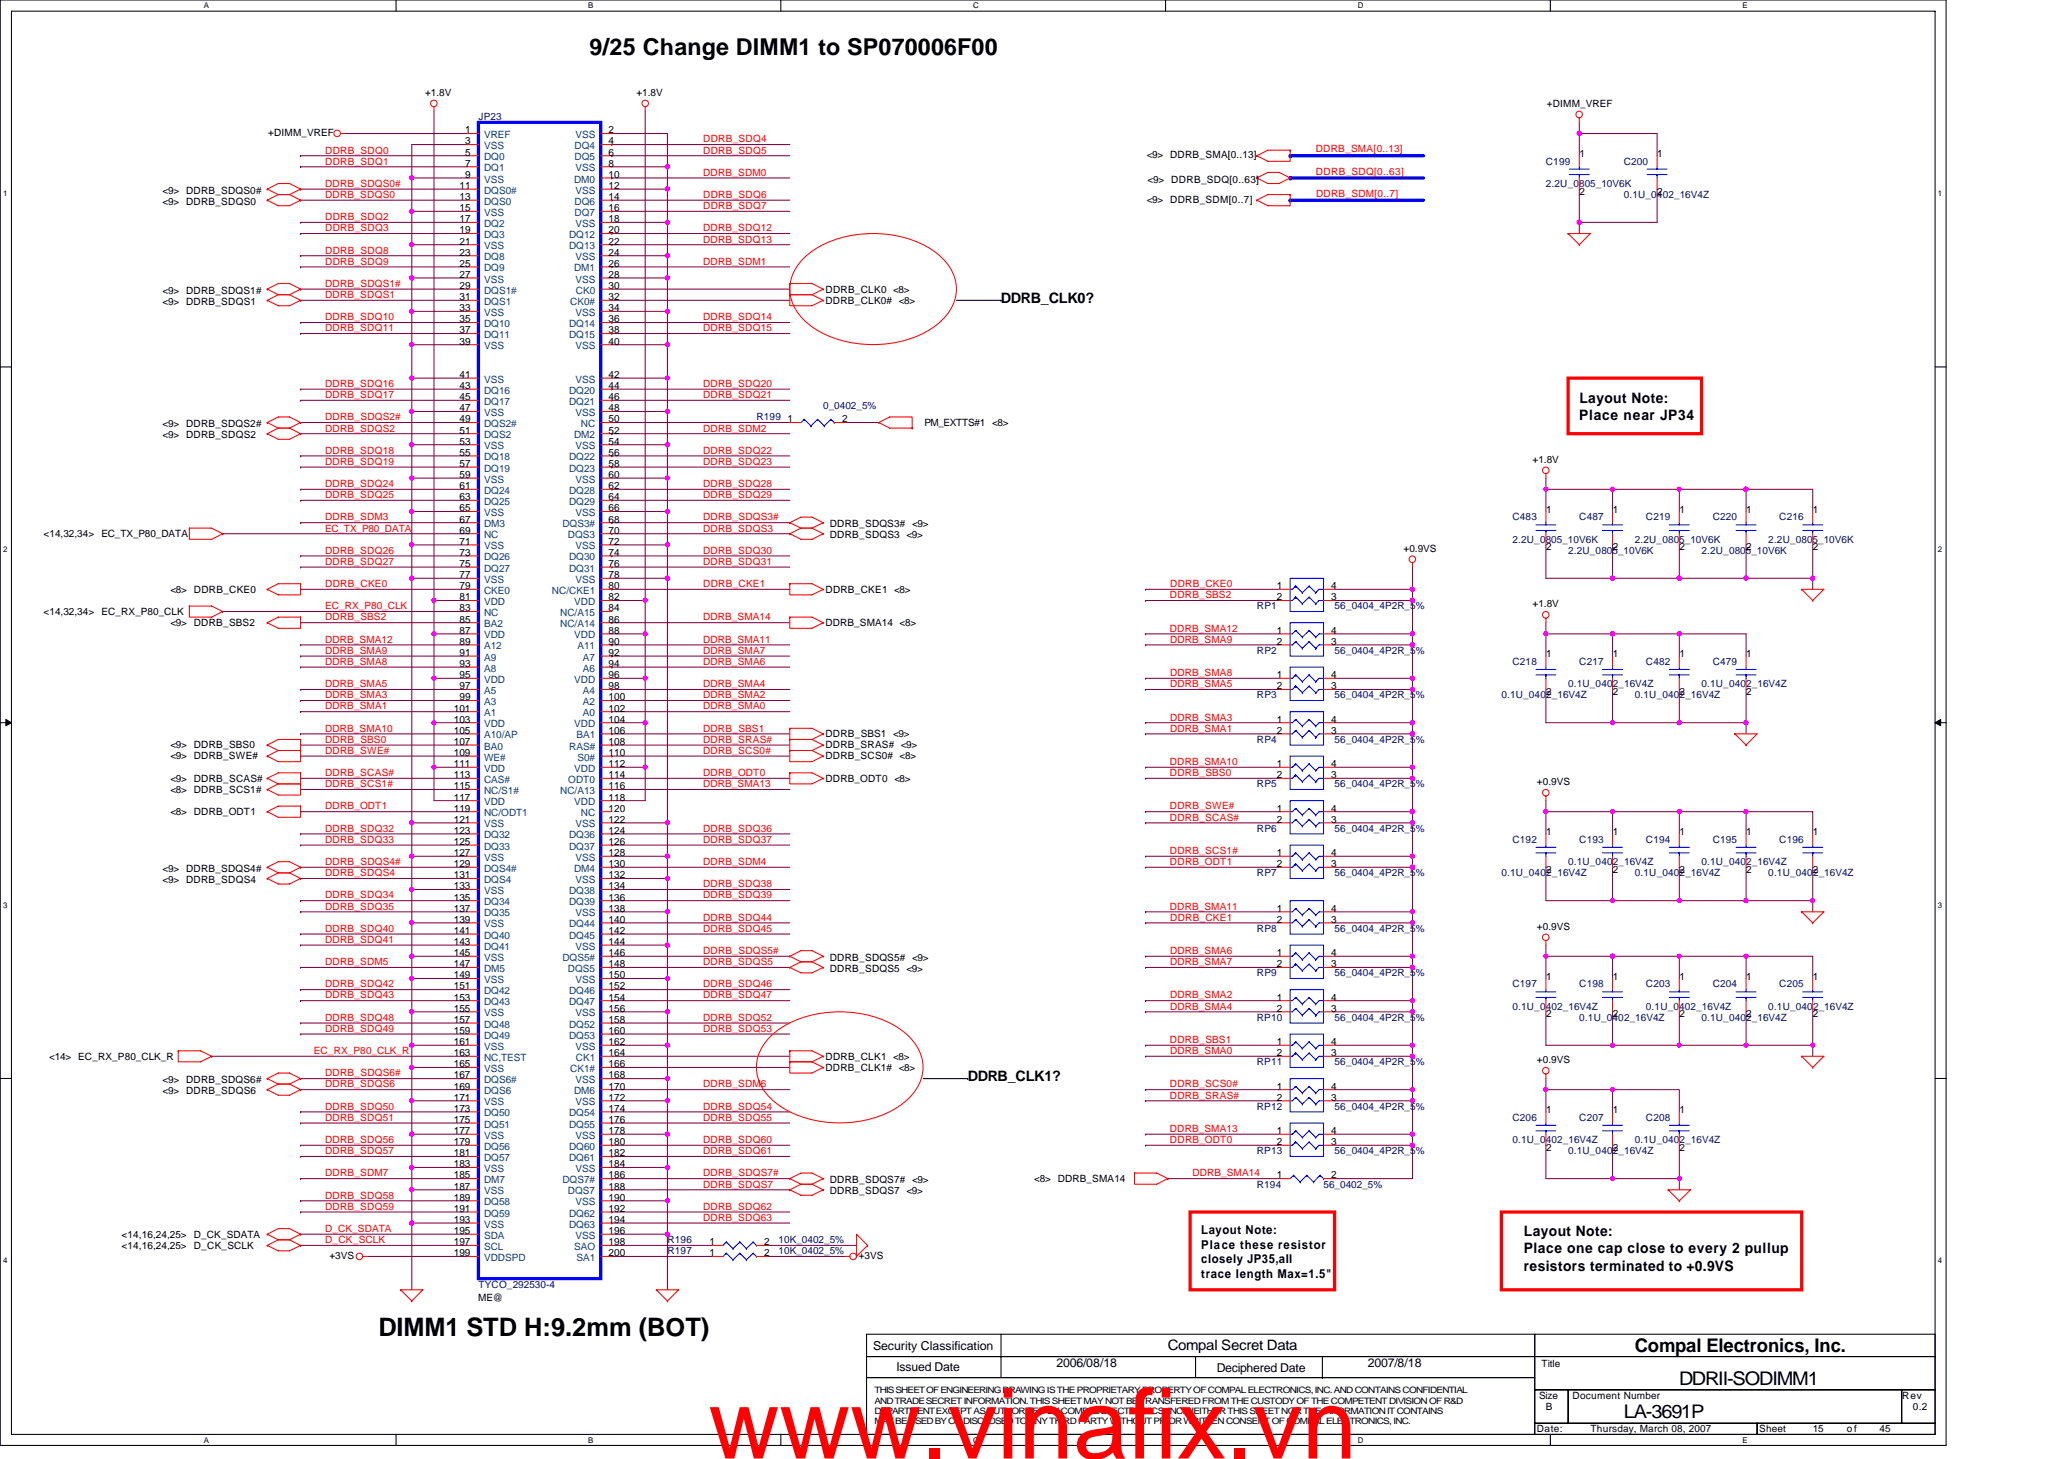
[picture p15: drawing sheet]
<svg xmlns="http://www.w3.org/2000/svg" width="297mm" height="210mm" viewBox="0 0 297 210" stroke-linecap="round" stroke-linejoin="round" font-family="sans-serif">
<defs><g id="words">
<text font-size="14.1" fill="#f00" x="102" y="209.9">www.vinafix.vn</text>
<text font-size="3.7" x="54.5" y="192.2">DIMM1 STD H:9.2mm (BOT)</text>
<text font-size="3.3" x="84.9" y="7.9">9/25 Change DIMM1 to SP070006F00</text>
<g font-size="2.7">
<text x="235.3" y="194.5">Compal Electronics, Inc.</text>
<text x="241.7" y="199.3">DDRII-SODIMM1</text>
<text x="233.7" y="204.1">LA-3691P</text>
</g>
<g font-size="2.1">
<text x="144.1" y="43.5">DDRB_CLK0?</text>
<text x="227.3" y="57.9">Layout Note:</text>
<text x="227.3" y="60.4">Place near JP34</text>
<text x="139.3" y="155.6">DDRB_CLK1?</text>
<text x="219.3" y="177.9">Layout Note:</text>
<text x="219.3" y="180.4">Place one cap close to every 2 pullup</text>
<text x="219.3" y="182.9">resistors terminated to +0.9VS</text>
<text x="168.1" y="194.4">Compal Secret Data</text>
</g>
<g font-size="1.8">
<text x="172.9" y="177.7">Layout Note:</text>
<text x="172.9" y="179.7">Place these resistor</text>
<text x="172.9" y="181.8">closely JP35,all</text>
<text x="172.9" y="183.9">trace length Max=1.5&quot;</text>
<text x="125.7" y="194.2">Security Classification</text>
<text x="129" y="197.3">Issued Date</text>
<text x="152.1" y="196.8">2006/08/18</text>
<text x="175.1" y="197.4">Deciphered Date</text>
<text x="196.9" y="196.8">2007/8/18</text>
</g>
<g font-size="1.4">
<text x="61.2" y="13.8">+1.8V</text>
<text x="91.6" y="13.8">+1.8V</text>
<text x="222.6" y="15.4">+DIMM_VREF</text>
<text x="38.6" y="19.5">+DIMM_VREF</text>
<text x="66.9" y="19.2">1</text>
<text x="66.9" y="20.8">3</text>
<text x="66.9" y="22.4">5</text>
<text x="66.9" y="24">7</text>
<text x="87.6" y="19.2">2</text>
<text x="87.6" y="24">8</text>
<text x="87.6" y="20.8">4</text>
<text x="87.6" y="22.4">6</text>
<text x="165" y="22.7">&lt;9&gt; DDRB_SMA[0..13]</text>
<text x="227.3" y="22.6">1</text>
<text x="238.5" y="22.6">1</text>
<text x="23.4" y="29.5">&lt;9&gt; DDRB_SDQS0</text>
<text x="23.4" y="27.9">&lt;9&gt; DDRB_SDQS0#</text>
<text x="66.1" y="27.2">11</text>
<text x="66.1" y="28.8">13</text>
<text x="66.9" y="25.6">9</text>
<text x="87.6" y="27.2">12</text>
<text x="87.6" y="28.8">14</text>
<text x="87.6" y="25.6">10</text>
<text x="165" y="29.1">&lt;9&gt;</text>
<text x="165.2" y="26.3">&lt;9&gt; DDRB_SDQ[0..63]</text>
<text x="168.4" y="29.1">DDRB_SDM[0..7]</text>
<text x="227.3" y="28">2</text>
<text x="238.5" y="28">2</text>
<text x="66.1" y="30.4">15</text>
<text x="66.1" y="32">17</text>
<text x="66.1" y="33.6">19</text>
<text x="66.1" y="35.2">21</text>
<text x="87.6" y="33.6">20</text>
<text x="87.6" y="35.2">22</text>
<text x="87.6" y="32">18</text>
<text x="87.6" y="30.4">16</text>
<text x="66.1" y="36.8">23</text>
<text x="66.1" y="38.4">25</text>
<text x="66.1" y="40">27</text>
<text x="66.1" y="41.6">29</text>
<text x="87.6" y="36.8">24</text>
<text x="87.6" y="40">28</text>
<text x="87.6" y="41.6">30</text>
<text x="87.6" y="38.4">26</text>
<text x="23.4" y="43.9">&lt;9&gt; DDRB_SDQS1</text>
<text x="23.4" y="42.3">&lt;9&gt; DDRB_SDQS1#</text>
<text x="66.1" y="43.2">31</text>
<text x="66.1" y="44.8">33</text>
<text x="66.1" y="46.4">35</text>
<text x="66.1" y="48">37</text>
<text x="87.6" y="46.4">36</text>
<text x="87.6" y="48">38</text>
<text x="87.6" y="44.8">34</text>
<text x="87.6" y="43.2">32</text>
<text x="118.8" y="43.7">DDRB_CLK0# &lt;8&gt;</text>
<text x="118.8" y="42.1">DDRB_CLK0 &lt;8&gt;</text>
<text x="66.1" y="49.6">39</text>
<text x="87.6" y="49.6">40</text>
<text x="66.1" y="54.4">41</text>
<text x="66.1" y="56">43</text>
<text x="66.1" y="57.6">45</text>
<text x="66.1" y="59.2">47</text>
<text x="87.6" y="56">44</text>
<text x="87.6" y="57.6">46</text>
<text x="87.6" y="54.4">42</text>
<text x="87.6" y="59.2">48</text>
<text x="23.4" y="63.1">&lt;9&gt; DDRB_SDQS2</text>
<text x="23.4" y="61.5">&lt;9&gt; DDRB_SDQS2#</text>
<text x="66.1" y="60.8">49</text>
<text x="66.1" y="62.4">51</text>
<text x="66.1" y="64">53</text>
<text x="66.1" y="65.6">55</text>
<text x="87.6" y="65.6">56</text>
<text x="87.6" y="64">54</text>
<text x="87.6" y="60.8">50</text>
<text x="87.6" y="62.4">52</text>
<text x="113.3" y="60.8">1</text>
<text x="121.2" y="60.8">2</text>
<text x="133" y="61.3">PM_EXTTS#1 &lt;8&gt;</text>
<text x="66.1" y="67.2">57</text>
<text x="66.1" y="68.8">59</text>
<text x="66.1" y="70.4">61</text>
<text x="66.1" y="72">63</text>
<text x="87.6" y="67.2">58</text>
<text x="87.6" y="70.4">62</text>
<text x="87.6" y="72">64</text>
<text x="87.6" y="68.8">60</text>
<text x="220.6" y="66.6">+1.8V</text>
<text x="6.3" y="77.3">&lt;14,32,34&gt;</text>
<text x="14.6" y="77.3">EC_TX_P80_DATA</text>
<text x="66.1" y="73.6">65</text>
<text x="66.1" y="75.2">67</text>
<text x="66.1" y="76.8">69</text>
<text x="87.6" y="76.8">70</text>
<text x="87.6" y="73.6">66</text>
<text x="87.6" y="75.2">68</text>
<text x="119.4" y="77.5">DDRB_SDQS3 &lt;9&gt;</text>
<text x="119.4" y="75.9">DDRB_SDQS3# &lt;9&gt;</text>
<text x="222.5" y="73.8">1</text>
<text x="232.1" y="73.8">1</text>
<text x="241.7" y="73.8">1</text>
<text x="251.3" y="73.8">1</text>
<text x="260.9" y="73.8">1</text>
<text x="66.1" y="78.4">71</text>
<text x="66.1" y="80">73</text>
<text x="66.1" y="81.6">75</text>
<text x="66.1" y="83.2">77</text>
<text x="87.6" y="80">74</text>
<text x="87.6" y="81.6">76</text>
<text x="87.6" y="78.4">72</text>
<text x="87.6" y="83.2">78</text>
<text x="202" y="79.4">+0.9VS</text>
<text x="222.5" y="79.2">2</text>
<text x="232.1" y="79.2">2</text>
<text x="241.7" y="79.2">2</text>
<text x="251.3" y="79.2">2</text>
<text x="260.9" y="79.2">2</text>
<text x="6.3" y="88.5">&lt;14,32,34&gt;</text>
<text x="14.6" y="88.5">EC_RX_P80_CLK</text>
<text x="24.5" y="85.3">&lt;8&gt;</text>
<text x="27.9" y="85.3">DDRB_CKE0</text>
<text x="66.1" y="84.8">79</text>
<text x="66.1" y="86.4">81</text>
<text x="66.1" y="88">83</text>
<text x="66.1" y="89.6">85</text>
<text x="87.6" y="86.4">82</text>
<text x="87.6" y="88">84</text>
<text x="87.6" y="89.6">86</text>
<text x="87.6" y="84.8">80</text>
<text x="118.8" y="85.3">DDRB_CKE1 &lt;8&gt;</text>
<text x="183.7" y="84.8">1</text>
<text x="183.7" y="86.4">2</text>
<text x="191.6" y="84.8">4</text>
<text x="191.6" y="86.4">3</text>
<text x="220.6" y="87.4">+1.8V</text>
<text x="24.5" y="90.1">&lt;9&gt; DDRB_SBS2</text>
<text x="66.1" y="91.2">87</text>
<text x="66.1" y="92.8">89</text>
<text x="66.1" y="94.4">91</text>
<text x="66.1" y="96">93</text>
<text x="87.6" y="91.2">88</text>
<text x="87.6" y="92.8">90</text>
<text x="87.6" y="94.4">92</text>
<text x="87.6" y="96">94</text>
<text x="118.8" y="90.1">DDRB_SMA14 &lt;8&gt;</text>
<text x="183.7" y="91.2">1</text>
<text x="183.7" y="92.8">2</text>
<text x="191.6" y="91.2">4</text>
<text x="191.6" y="92.8">3</text>
<text x="222.5" y="94.6">1</text>
<text x="232.1" y="94.6">1</text>
<text x="241.7" y="94.6">1</text>
<text x="251.3" y="94.6">1</text>
<text x="66.1" y="97.6">95</text>
<text x="66.1" y="99.2">97</text>
<text x="66.1" y="100.8">99</text>
<text x="87.6" y="97.6">96</text>
<text x="87.6" y="99.2">98</text>
<text x="87.6" y="100.8">100</text>
<text x="183.7" y="97.6">1</text>
<text x="183.7" y="99.2">2</text>
<text x="191.6" y="97.6">4</text>
<text x="191.6" y="99.2">3</text>
<text x="222.5" y="100">2</text>
<text x="232.1" y="100">2</text>
<text x="241.7" y="100">2</text>
<text x="251.3" y="100">2</text>
<text x="24.5" y="107.7">&lt;9&gt; DDRB_SBS0</text>
<text x="65.3" y="102.4">101</text>
<text x="65.3" y="104">103</text>
<text x="65.3" y="105.6">105</text>
<text x="65.3" y="107.2">107</text>
<text x="87.6" y="104">104</text>
<text x="87.6" y="105.6">106</text>
<text x="87.6" y="107.2">108</text>
<text x="87.6" y="102.4">102</text>
<text x="118.8" y="107.7">DDRB_SRAS# &lt;9&gt;</text>
<text x="118.8" y="106.1">DDRB_SBS1 &lt;9&gt;</text>
<text x="183.7" y="104">1</text>
<text x="183.7" y="105.6">2</text>
<text x="191.6" y="104">4</text>
<text x="191.6" y="105.6">3</text>
<text x="24.5" y="112.5">&lt;9&gt; DDRB_SCAS#</text>
<text x="24.5" y="109.3">&lt;9&gt; DDRB_SWE#</text>
<text x="65.3" y="108.8">109</text>
<text x="65.3" y="110.4">111</text>
<text x="65.3" y="112">113</text>
<text x="65.3" y="113.6">115</text>
<text x="87.6" y="110.4">112</text>
<text x="87.6" y="108.8">110</text>
<text x="87.6" y="112">114</text>
<text x="87.6" y="113.6">116</text>
<text x="118.8" y="109.3">DDRB_SCS0# &lt;8&gt;</text>
<text x="118.8" y="112.5">DDRB_ODT0 &lt;8&gt;</text>
<text x="183.7" y="110.4">1</text>
<text x="183.7" y="112">2</text>
<text x="191.6" y="110.4">4</text>
<text x="191.6" y="112">3</text>
<text x="221.2" y="113">+0.9VS</text>
<text x="24.5" y="114.1">&lt;8&gt; DDRB_SCS1#</text>
<text x="24.5" y="117.3">&lt;8&gt; DDRB_ODT1</text>
<text x="65.3" y="115.2">117</text>
<text x="65.3" y="116.8">119</text>
<text x="65.3" y="118.4">121</text>
<text x="65.3" y="120">123</text>
<text x="87.6" y="115.2">118</text>
<text x="87.6" y="120">124</text>
<text x="87.6" y="118.4">122</text>
<text x="87.6" y="116.8">120</text>
<text x="183.7" y="116.8">1</text>
<text x="183.7" y="118.4">2</text>
<text x="191.6" y="116.8">4</text>
<text x="191.6" y="118.4">3</text>
<text x="23.4" y="125.5">&lt;9&gt; DDRB_SDQS4#</text>
<text x="65.3" y="121.6">125</text>
<text x="65.3" y="123.2">127</text>
<text x="65.3" y="124.8">129</text>
<text x="87.6" y="121.6">126</text>
<text x="87.6" y="123.2">128</text>
<text x="87.6" y="124.8">130</text>
<text x="183.7" y="123.2">1</text>
<text x="183.7" y="124.8">2</text>
<text x="191.6" y="123.2">4</text>
<text x="191.6" y="124.8">3</text>
<text x="222.5" y="120.2">1</text>
<text x="222.5" y="125.6">2</text>
<text x="232.1" y="120.2">1</text>
<text x="232.1" y="125.6">2</text>
<text x="241.7" y="120.2">1</text>
<text x="241.7" y="125.6">2</text>
<text x="251.3" y="120.2">1</text>
<text x="251.3" y="125.6">2</text>
<text x="260.9" y="120.2">1</text>
<text x="260.9" y="125.6">2</text>
<text x="23.4" y="127.1">&lt;9&gt; DDRB_SDQS4</text>
<text x="65.3" y="126.4">131</text>
<text x="65.3" y="128">133</text>
<text x="65.3" y="129.6">135</text>
<text x="65.3" y="131.2">137</text>
<text x="87.6" y="128">134</text>
<text x="87.6" y="129.6">136</text>
<text x="87.6" y="126.4">132</text>
<text x="87.6" y="131.2">138</text>
<text x="183.7" y="131.2">1</text>
<text x="191.6" y="131.2">4</text>
<text x="65.3" y="132.8">139</text>
<text x="65.3" y="134.4">141</text>
<text x="65.3" y="136">143</text>
<text x="65.3" y="137.6">145</text>
<text x="87.6" y="132.8">140</text>
<text x="87.6" y="134.4">142</text>
<text x="87.6" y="136">144</text>
<text x="87.6" y="137.6">146</text>
<text x="183.7" y="137.6">1</text>
<text x="183.7" y="132.8">2</text>
<text x="191.6" y="137.6">4</text>
<text x="191.6" y="132.8">3</text>
<text x="221.2" y="133.8">+0.9VS</text>
<text x="65.3" y="139.2">147</text>
<text x="65.3" y="140.8">149</text>
<text x="65.3" y="142.4">151</text>
<text x="65.3" y="144">153</text>
<text x="87.6" y="139.2">148</text>
<text x="87.6" y="142.4">152</text>
<text x="87.6" y="144">154</text>
<text x="87.6" y="140.8">150</text>
<text x="119.4" y="138.3">DDRB_SDQS5# &lt;9&gt;</text>
<text x="119.4" y="139.9">DDRB_SDQS5 &lt;9&gt;</text>
<text x="183.7" y="144">1</text>
<text x="183.7" y="139.2">2</text>
<text x="191.6" y="144">4</text>
<text x="191.6" y="139.2">3</text>
<text x="222.5" y="141">1</text>
<text x="232.1" y="141">1</text>
<text x="241.7" y="141">1</text>
<text x="251.3" y="141">1</text>
<text x="260.9" y="141">1</text>
<text x="65.3" y="145.6">155</text>
<text x="65.3" y="147.2">157</text>
<text x="65.3" y="148.8">159</text>
<text x="87.6" y="147.2">158</text>
<text x="87.6" y="148.8">160</text>
<text x="87.6" y="145.6">156</text>
<text x="183.7" y="145.6">2</text>
<text x="191.6" y="145.6">3</text>
<text x="222.5" y="146.4">2</text>
<text x="232.1" y="146.4">2</text>
<text x="241.7" y="146.4">2</text>
<text x="251.3" y="146.4">2</text>
<text x="260.9" y="146.4">2</text>
<text x="7.1" y="152.5">&lt;14&gt; EC_RX_P80_CLK_R</text>
<text x="23.4" y="155.9">&lt;9&gt; DDRB_SDQS6#</text>
<text x="65.3" y="150.4">161</text>
<text x="65.3" y="152">163</text>
<text x="65.3" y="153.6">165</text>
<text x="65.3" y="155.2">167</text>
<text x="87.6" y="150.4">162</text>
<text x="87.6" y="155.2">168</text>
<text x="87.6" y="153.6">166</text>
<text x="87.6" y="152">164</text>
<text x="118.8" y="154.1">DDRB_CLK1# &lt;8&gt;</text>
<text x="118.8" y="152.5">DDRB_CLK1 &lt;8&gt;</text>
<text x="183.7" y="150.4">1</text>
<text x="183.7" y="152">2</text>
<text x="191.6" y="150.4">4</text>
<text x="191.6" y="152">3</text>
<text x="221.2" y="153">+0.9VS</text>
<text x="23.4" y="157.5">&lt;9&gt; DDRB_SDQS6</text>
<text x="65.3" y="156.8">169</text>
<text x="65.3" y="158.4">171</text>
<text x="65.3" y="160">173</text>
<text x="65.3" y="161.6">175</text>
<text x="87.6" y="160">174</text>
<text x="87.6" y="161.6">176</text>
<text x="87.6" y="158.4">172</text>
<text x="87.6" y="156.8">170</text>
<text x="183.7" y="156.8">1</text>
<text x="183.7" y="158.4">2</text>
<text x="191.6" y="156.8">4</text>
<text x="191.6" y="158.4">3</text>
<text x="222.5" y="160.2">1</text>
<text x="232.1" y="160.2">1</text>
<text x="241.7" y="160.2">1</text>
<text x="65.3" y="163.2">177</text>
<text x="65.3" y="164.8">179</text>
<text x="65.3" y="166.4">181</text>
<text x="65.3" y="168">183</text>
<text x="87.6" y="164.8">180</text>
<text x="87.6" y="166.4">182</text>
<text x="87.6" y="163.2">178</text>
<text x="87.6" y="168">184</text>
<text x="183.7" y="163.2">1</text>
<text x="183.7" y="164.8">2</text>
<text x="191.6" y="163.2">4</text>
<text x="191.6" y="164.8">3</text>
<text x="222.5" y="165.7">2</text>
<text x="232.1" y="165.7">2</text>
<text x="241.7" y="165.7">2</text>
<text x="65.3" y="169.6">185</text>
<text x="65.3" y="171.2">187</text>
<text x="65.3" y="172.8">189</text>
<text x="87.6" y="171.2">188</text>
<text x="87.6" y="172.8">190</text>
<text x="87.6" y="169.6">186</text>
<text x="119.4" y="170.3">DDRB_SDQS7# &lt;9&gt;</text>
<text x="119.4" y="171.9">DDRB_SDQS7 &lt;9&gt;</text>
<text x="148.8" y="170.1">&lt;8&gt; DDRB_SMA14</text>
<text x="183.7" y="169.6">1</text>
<text x="191.6" y="169.6">2</text>
<text x="17.5" y="178.1">&lt;14,16,24,25&gt;</text>
<text x="17.5" y="179.7">&lt;14,16,24,25&gt;</text>
<text x="27.9" y="178.1">D_CK_SDATA</text>
<text x="27.9" y="179.7">D_CK_SCLK</text>
<text x="65.3" y="174.4">191</text>
<text x="65.3" y="176">193</text>
<text x="65.3" y="177.6">195</text>
<text x="65.3" y="179.2">197</text>
<text x="87.6" y="179.2">198</text>
<text x="87.6" y="174.4">192</text>
<text x="87.6" y="176">194</text>
<text x="87.6" y="177.6">196</text>
<text x="102.1" y="179.2">1</text>
<text x="110" y="179.2">2</text>
<text x="47.4" y="181.2">+3VS</text>
<text x="65.3" y="180.8">199</text>
<text x="87.6" y="180.8">200</text>
<text x="102.1" y="180.8">1</text>
<text x="110" y="180.8">2</text>
<text x="123.6" y="181.2">+3VS</text>
<text x="68.8" y="187.2">ME@</text>
<text x="221.8" y="196.7">Title</text>
<text x="221.5" y="201.3">Size</text>
<text x="222.5" y="202.9">B</text>
<text x="226.3" y="201.3">Document Number</text>
<text x="273.7" y="201.3">Rev</text>
<text x="275.3" y="202.9">0.2</text>
<text x="221.2" y="206.1">Date:</text>
<text x="228.9" y="206.1">Thursday, March 08, 2007</text>
<text x="253.2" y="206.1">Sheet</text>
<text x="260.9" y="206.1">15</text>
<text x="265.8" y="206.1">of</text>
<text x="270.5" y="206.1">45</text>
</g>
<g font-size="1.4" fill="#000080">
<text x="68.9" y="17.3">JP23</text>
<text x="222.5" y="23.7">C199</text>
<text x="233.7" y="23.7">C200</text>
<text x="222.5" y="26.9">2.2U_0805_10V6K</text>
<text x="233.7" y="28.5">0.1U_0402_16V4Z</text>
<text x="118.5" y="58.9">0_0402_5%</text>
<text x="108.9" y="60.5">R199</text>
<text x="217.7" y="74.9">C483</text>
<text x="227.3" y="74.9">C487</text>
<text x="236.9" y="74.9">C219</text>
<text x="246.5" y="74.9">C220</text>
<text x="256.1" y="74.9">C216</text>
<text x="217.7" y="78.1">2.2U_0805_10V6K</text>
<text x="225.7" y="79.7">2.2U_0805_10V6K</text>
<text x="235.3" y="78.1">2.2U_0805_10V6K</text>
<text x="244.9" y="79.7">2.2U_0805_10V6K</text>
<text x="254.5" y="78.1">2.2U_0805_10V6K</text>
<text x="180.9" y="87.7">RP1</text>
<text x="192.1" y="87.7">56_0404_4P2R_5%</text>
<text x="180.9" y="94.1">RP2</text>
<text x="192.1" y="94.1">56_0404_4P2R_5%</text>
<text x="217.7" y="95.7">C218</text>
<text x="227.3" y="95.7">C217</text>
<text x="236.9" y="95.7">C482</text>
<text x="246.5" y="95.7">C479</text>
<text x="180.9" y="100.5">RP3</text>
<text x="192.1" y="100.5">56_0404_4P2R_5%</text>
<text x="216.1" y="100.5">0.1U_0402_16V4Z</text>
<text x="225.7" y="98.9">0.1U_0402_16V4Z</text>
<text x="235.3" y="100.5">0.1U_0402_16V4Z</text>
<text x="244.9" y="98.9">0.1U_0402_16V4Z</text>
<text x="180.9" y="106.9">RP4</text>
<text x="192.1" y="106.9">56_0404_4P2R_5%</text>
<text x="180.9" y="113.3">RP5</text>
<text x="192.1" y="113.3">56_0404_4P2R_5%</text>
<text x="180.9" y="119.7">RP6</text>
<text x="192.1" y="119.7">56_0404_4P2R_5%</text>
<text x="217.7" y="121.3">C192</text>
<text x="225.7" y="124.5">0.1U_0402_16V4Z</text>
<text x="227.3" y="121.3">C193</text>
<text x="236.9" y="121.3">C194</text>
<text x="244.9" y="124.5">0.1U_0402_16V4Z</text>
<text x="246.5" y="121.3">C195</text>
<text x="256.1" y="121.3">C196</text>
<text x="180.9" y="126.1">RP7</text>
<text x="192.1" y="126.1">56_0404_4P2R_5%</text>
<text x="216.1" y="126.1">0.1U_0402_16V4Z</text>
<text x="235.3" y="126.1">0.1U_0402_16V4Z</text>
<text x="254.5" y="126.1">0.1U_0402_16V4Z</text>
<text x="180.9" y="134.1">RP8</text>
<text x="192.1" y="134.1">56_0404_4P2R_5%</text>
<text x="180.9" y="140.5">RP9</text>
<text x="192.1" y="140.5">56_0404_4P2R_5%</text>
<text x="217.7" y="142.1">C197</text>
<text x="227.3" y="142.1">C198</text>
<text x="236.9" y="142.1">C203</text>
<text x="246.5" y="142.1">C204</text>
<text x="256.1" y="142.1">C205</text>
<text x="180.9" y="146.9">RP10</text>
<text x="192.1" y="146.9">56_0404_4P2R_5%</text>
<text x="217.7" y="145.3">0.1U_0402_16V4Z</text>
<text x="227.3" y="146.9">0.1U_0402_16V4Z</text>
<text x="236.9" y="145.3">0.1U_0402_16V4Z</text>
<text x="244.9" y="146.9">0.1U_0402_16V4Z</text>
<text x="254.5" y="145.3">0.1U_0402_16V4Z</text>
<text x="180.9" y="153.3">RP11</text>
<text x="192.1" y="153.3">56_0404_4P2R_5%</text>
<text x="180.9" y="159.7">RP12</text>
<text x="192.1" y="159.7">56_0404_4P2R_5%</text>
<text x="217.7" y="161.3">C206</text>
<text x="227.3" y="161.3">C207</text>
<text x="236.9" y="161.3">C208</text>
<text x="180.9" y="166.1">RP13</text>
<text x="192.1" y="166.1">56_0404_4P2R_5%</text>
<text x="217.7" y="164.5">0.1U_0402_16V4Z</text>
<text x="225.7" y="166.1">0.1U_0402_16V4Z</text>
<text x="235.3" y="164.5">0.1U_0402_16V4Z</text>
<text x="180.9" y="170.9">R194</text>
<text x="190.5" y="170.9">56_0402_5%</text>
<text x="96.1" y="178.9">R196</text>
<text x="112.1" y="178.9">10K_0402_5%</text>
<text x="68.9" y="185.3">TYCO_292530-4</text>
<text x="96.1" y="180.5">R197</text>
<text x="112.1" y="180.5">10K_0402_5%</text>
</g>
<g font-size="1.4" fill="#f00">
<text x="46.8" y="23.7">DDRB_SDQ1</text>
<text x="46.8" y="22.1">DDRB_SDQ0</text>
<text x="101.2" y="20.5">DDRB_SDQ4</text>
<text x="101.2" y="22.1">DDRB_SDQ5</text>
<text x="189.4" y="21.9">DDRB_SMA[0..13]</text>
<text x="46.8" y="28.5">DDRB_SDQS0</text>
<text x="46.8" y="26.9">DDRB_SDQS0#</text>
<text x="101.2" y="25.3">DDRB_SDM0</text>
<text x="101.2" y="28.5">DDRB_SDQ6</text>
<text x="189.4" y="25.1">DDRB_SDQ[0..63]</text>
<text x="189.4" y="28.3">DDRB_SDM[0..7]</text>
<text x="46.8" y="33.3">DDRB_SDQ3</text>
<text x="46.8" y="31.7">DDRB_SDQ2</text>
<text x="101.2" y="34.9">DDRB_SDQ13</text>
<text x="101.2" y="33.3">DDRB_SDQ12</text>
<text x="101.2" y="30.1">DDRB_SDQ7</text>
<text x="46.8" y="41.3">DDRB_SDQS1#</text>
<text x="46.8" y="38.1">DDRB_SDQ9</text>
<text x="46.8" y="36.5">DDRB_SDQ8</text>
<text x="101.2" y="38.1">DDRB_SDM1</text>
<text x="46.8" y="47.7">DDRB_SDQ11</text>
<text x="46.8" y="46.1">DDRB_SDQ10</text>
<text x="46.8" y="42.9">DDRB_SDQS1</text>
<text x="101.2" y="46.1">DDRB_SDQ14</text>
<text x="101.2" y="47.7">DDRB_SDQ15</text>
<text x="46.8" y="55.7">DDRB_SDQ16</text>
<text x="46.8" y="57.3">DDRB_SDQ17</text>
<text x="101.2" y="55.7">DDRB_SDQ20</text>
<text x="101.2" y="57.3">DDRB_SDQ21</text>
<text x="46.8" y="62.1">DDRB_SDQS2</text>
<text x="46.8" y="60.5">DDRB_SDQS2#</text>
<text x="46.8" y="65.3">DDRB_SDQ18</text>
<text x="101.2" y="62.1">DDRB_SDM2</text>
<text x="101.2" y="65.3">DDRB_SDQ22</text>
<text x="46.8" y="71.7">DDRB_SDQ25</text>
<text x="46.8" y="70.1">DDRB_SDQ24</text>
<text x="46.8" y="66.9">DDRB_SDQ19</text>
<text x="101.2" y="70.1">DDRB_SDQ28</text>
<text x="101.2" y="66.9">DDRB_SDQ23</text>
<text x="101.2" y="71.7">DDRB_SDQ29</text>
<text x="46.8" y="76.5">EC_TX_P80_DATA</text>
<text x="46.8" y="74.9">DDRB_SDM3</text>
<text x="101.2" y="74.9">DDRB_SDQS3#</text>
<text x="101.2" y="76.5">DDRB_SDQS3</text>
<text x="46.8" y="81.3">DDRB_SDQ27</text>
<text x="46.8" y="79.7">DDRB_SDQ26</text>
<text x="101.2" y="79.7">DDRB_SDQ30</text>
<text x="101.2" y="81.3">DDRB_SDQ31</text>
<text x="46.8" y="89.3">DDRB_SBS2</text>
<text x="46.8" y="87.7">EC_RX_P80_CLK</text>
<text x="46.8" y="84.5">DDRB_CKE0</text>
<text x="101.2" y="89.3">DDRB_SMA14</text>
<text x="101.2" y="84.5">DDRB_CKE1</text>
<text x="168.4" y="86.1">DDRB_SBS2</text>
<text x="168.4" y="84.5">DDRB_CKE0</text>
<text x="46.8" y="92.5">DDRB_SMA12</text>
<text x="46.8" y="94.1">DDRB_SMA9</text>
<text x="46.8" y="95.7">DDRB_SMA8</text>
<text x="101.2" y="92.5">DDRB_SMA11</text>
<text x="101.2" y="94.1">DDRB_SMA7</text>
<text x="101.2" y="95.7">DDRB_SMA6</text>
<text x="168.4" y="90.9">DDRB_SMA12</text>
<text x="168.4" y="92.5">DDRB_SMA9</text>
<text x="46.8" y="98.9">DDRB_SMA5</text>
<text x="46.8" y="100.5">DDRB_SMA3</text>
<text x="101.2" y="100.5">DDRB_SMA2</text>
<text x="101.2" y="98.9">DDRB_SMA4</text>
<text x="168.4" y="97.3">DDRB_SMA8</text>
<text x="168.4" y="98.9">DDRB_SMA5</text>
<text x="46.8" y="106.9">DDRB_SBS0</text>
<text x="46.8" y="105.3">DDRB_SMA10</text>
<text x="46.8" y="102.1">DDRB_SMA1</text>
<text x="101.2" y="105.3">DDRB_SBS1</text>
<text x="101.2" y="106.9">DDRB_SRAS#</text>
<text x="101.2" y="102.1">DDRB_SMA0</text>
<text x="168.4" y="103.7">DDRB_SMA3</text>
<text x="168.4" y="105.3">DDRB_SMA1</text>
<text x="46.8" y="111.7">DDRB_SCAS#</text>
<text x="46.8" y="113.3">DDRB_SCS1#</text>
<text x="46.8" y="108.5">DDRB_SWE#</text>
<text x="101.2" y="113.3">DDRB_SMA13</text>
<text x="101.2" y="108.5">DDRB_SCS0#</text>
<text x="101.2" y="111.7">DDRB_ODT0</text>
<text x="168.4" y="110.1">DDRB_SMA10</text>
<text x="168.4" y="111.7">DDRB_SBS0</text>
<text x="46.8" y="119.7">DDRB_SDQ32</text>
<text x="46.8" y="116.5">DDRB_ODT1</text>
<text x="101.2" y="119.7">DDRB_SDQ36</text>
<text x="168.4" y="116.5">DDRB_SWE#</text>
<text x="168.4" y="118.1">DDRB_SCAS#</text>
<text x="46.8" y="121.3">DDRB_SDQ33</text>
<text x="46.8" y="124.5">DDRB_SDQS4#</text>
<text x="101.2" y="124.5">DDRB_SDM4</text>
<text x="101.2" y="121.3">DDRB_SDQ37</text>
<text x="168.4" y="122.9">DDRB_SCS1#</text>
<text x="168.4" y="124.5">DDRB_ODT1</text>
<text x="46.8" y="129.3">DDRB_SDQ34</text>
<text x="46.8" y="130.9">DDRB_SDQ35</text>
<text x="46.8" y="126.1">DDRB_SDQS4</text>
<text x="101.2" y="129.3">DDRB_SDQ39</text>
<text x="101.2" y="127.7">DDRB_SDQ38</text>
<text x="168.4" y="130.9">DDRB_SMA11</text>
<text x="46.8" y="135.7">DDRB_SDQ41</text>
<text x="46.8" y="134.1">DDRB_SDQ40</text>
<text x="101.2" y="134.1">DDRB_SDQ45</text>
<text x="101.2" y="137.3">DDRB_SDQS5#</text>
<text x="101.2" y="132.5">DDRB_SDQ44</text>
<text x="168.4" y="137.3">DDRB_SMA6</text>
<text x="168.4" y="132.5">DDRB_CKE1</text>
<text x="46.8" y="143.7">DDRB_SDQ43</text>
<text x="46.8" y="142.1">DDRB_SDQ42</text>
<text x="46.8" y="138.9">DDRB_SDM5</text>
<text x="101.2" y="143.7">DDRB_SDQ47</text>
<text x="101.2" y="142.1">DDRB_SDQ46</text>
<text x="101.2" y="138.9">DDRB_SDQS5</text>
<text x="168.4" y="143.7">DDRB_SMA2</text>
<text x="168.4" y="138.9">DDRB_SMA7</text>
<text x="46.8" y="148.5">DDRB_SDQ49</text>
<text x="46.8" y="146.9">DDRB_SDQ48</text>
<text x="101.2" y="148.5">DDRB_SDQ53</text>
<text x="101.2" y="146.9">DDRB_SDQ52</text>
<text x="168.4" y="145.3">DDRB_SMA4</text>
<text x="45.2" y="151.7">EC_RX_P80_CLK_R</text>
<text x="46.8" y="154.9">DDRB_SDQS6#</text>
<text x="168.4" y="150.1">DDRB_SBS1</text>
<text x="168.4" y="151.7">DDRB_SMA0</text>
<text x="46.8" y="159.7">DDRB_SDQ50</text>
<text x="46.8" y="156.5">DDRB_SDQS6</text>
<text x="46.8" y="161.3">DDRB_SDQ51</text>
<text x="101.2" y="161.3">DDRB_SDQ55</text>
<text x="101.2" y="156.5">DDRB_SDM6</text>
<text x="101.2" y="159.7">DDRB_SDQ54</text>
<text x="168.4" y="156.5">DDRB_SCS0#</text>
<text x="168.4" y="158.1">DDRB_SRAS#</text>
<text x="46.8" y="164.5">DDRB_SDQ56</text>
<text x="46.8" y="166.1">DDRB_SDQ57</text>
<text x="101.2" y="164.5">DDRB_SDQ60</text>
<text x="101.2" y="166.1">DDRB_SDQ61</text>
<text x="168.4" y="162.9">DDRB_SMA13</text>
<text x="168.4" y="164.5">DDRB_ODT0</text>
<text x="46.8" y="169.3">DDRB_SDM7</text>
<text x="46.8" y="172.5">DDRB_SDQ58</text>
<text x="101.2" y="169.3">DDRB_SDQS7#</text>
<text x="101.2" y="170.9">DDRB_SDQS7</text>
<text x="171.6" y="169.3">DDRB_SMA14</text>
<text x="46.8" y="174.1">DDRB_SDQ59</text>
<text x="46.8" y="177.3">D_CK_SDATA</text>
<text x="46.8" y="178.9">D_CK_SCLK</text>
<text x="101.2" y="175.7">DDRB_SDQ63</text>
<text x="101.2" y="174.1">DDRB_SDQ62</text>
</g>
<g font-size="1.4" fill="#004080">
<text x="69.7" y="19.9">VREF</text>
<text x="69.7" y="21.5">VSS</text>
<text x="69.7" y="23.1">DQ0</text>
<text x="82.7" y="21.5">DQ4</text>
<text x="82.7" y="23.1">DQ5</text>
<text x="82.8" y="19.9">VSS</text>
<text x="69.7" y="24.7">DQ1</text>
<text x="69.7" y="26.3">VSS</text>
<text x="69.7" y="27.9">DQS0#</text>
<text x="69.7" y="29.5">DQS0</text>
<text x="82.6" y="26.3">DM0</text>
<text x="82.7" y="29.5">DQ6</text>
<text x="82.8" y="24.7">VSS</text>
<text x="82.8" y="27.9">VSS</text>
<text x="69.7" y="31.1">VSS</text>
<text x="69.7" y="32.7">DQ2</text>
<text x="69.7" y="34.3">DQ3</text>
<text x="69.7" y="35.9">VSS</text>
<text x="81.9" y="34.3">DQ12</text>
<text x="81.9" y="35.9">DQ13</text>
<text x="82.7" y="31.1">DQ7</text>
<text x="82.8" y="32.7">VSS</text>
<text x="69.7" y="37.5">DQ8</text>
<text x="69.7" y="39.1">DQ9</text>
<text x="69.7" y="40.7">VSS</text>
<text x="82.6" y="39.1">DM1</text>
<text x="82.8" y="37.5">VSS</text>
<text x="82.8" y="40.7">VSS</text>
<text x="69.7" y="42.3">DQS1#</text>
<text x="69.7" y="43.9">DQS1</text>
<text x="69.7" y="45.5">VSS</text>
<text x="69.7" y="47.1">DQ10</text>
<text x="81.9" y="47.1">DQ14</text>
<text x="82.1" y="43.9">CK0#</text>
<text x="82.8" y="45.5">VSS</text>
<text x="82.9" y="42.3">CK0</text>
<text x="69.7" y="48.7">DQ11</text>
<text x="69.7" y="50.3">VSS</text>
<text x="81.9" y="48.7">DQ15</text>
<text x="82.8" y="50.3">VSS</text>
<text x="69.7" y="55.1">VSS</text>
<text x="69.7" y="56.7">DQ16</text>
<text x="69.7" y="58.3">DQ17</text>
<text x="69.7" y="59.9">VSS</text>
<text x="81.9" y="56.7">DQ20</text>
<text x="81.9" y="58.3">DQ21</text>
<text x="82.8" y="55.1">VSS</text>
<text x="82.8" y="59.9">VSS</text>
<text x="69.7" y="61.5">DQS2#</text>
<text x="69.7" y="63.1">DQS2</text>
<text x="69.7" y="64.7">VSS</text>
<text x="82.6" y="63.1">DM2</text>
<text x="82.8" y="64.7">VSS</text>
<text x="83.6" y="61.5">NC</text>
<text x="69.7" y="66.3">DQ18</text>
<text x="69.7" y="67.9">DQ19</text>
<text x="69.7" y="69.5">VSS</text>
<text x="69.7" y="71.1">DQ24</text>
<text x="81.9" y="66.3">DQ22</text>
<text x="81.9" y="67.9">DQ23</text>
<text x="81.9" y="71.1">DQ28</text>
<text x="82.8" y="69.5">VSS</text>
<text x="69.7" y="72.7">DQ25</text>
<text x="69.7" y="74.3">VSS</text>
<text x="69.7" y="75.9">DM3</text>
<text x="69.7" y="77.5">NC</text>
<text x="80.9" y="75.9">DQS3#</text>
<text x="81.7" y="77.5">DQS3</text>
<text x="81.9" y="72.7">DQ29</text>
<text x="82.8" y="74.3">VSS</text>
<text x="69.7" y="79.1">VSS</text>
<text x="69.7" y="80.7">DQ26</text>
<text x="69.7" y="82.3">DQ27</text>
<text x="69.7" y="83.9">VSS</text>
<text x="81.9" y="80.7">DQ30</text>
<text x="81.9" y="82.3">DQ31</text>
<text x="82.8" y="79.1">VSS</text>
<text x="82.8" y="83.9">VSS</text>
<text x="69.7" y="85.5">CKE0</text>
<text x="69.7" y="87.1">VDD</text>
<text x="69.7" y="88.7">NC</text>
<text x="79.4" y="85.5">NC/CKE1</text>
<text x="80.6" y="88.7">NC/A15</text>
<text x="82.6" y="87.1">VDD</text>
<text x="69.7" y="90.3">BA2</text>
<text x="69.7" y="91.9">VDD</text>
<text x="69.7" y="93.5">A12</text>
<text x="69.7" y="95.1">A9</text>
<text x="80.6" y="90.3">NC/A14</text>
<text x="82.6" y="91.9">VDD</text>
<text x="83.1" y="93.5">A11</text>
<text x="83.9" y="95.1">A7</text>
<text x="69.7" y="96.7">A8</text>
<text x="69.7" y="98.3">VDD</text>
<text x="69.7" y="99.9">A5</text>
<text x="69.7" y="101.5">A3</text>
<text x="82.6" y="98.3">VDD</text>
<text x="83.9" y="96.7">A6</text>
<text x="83.9" y="99.9">A4</text>
<text x="83.9" y="101.5">A2</text>
<text x="69.7" y="103.1">A1</text>
<text x="69.7" y="104.7">VDD</text>
<text x="69.7" y="106.3">A10/AP</text>
<text x="69.7" y="107.9">BA0</text>
<text x="81.9" y="107.9">RAS#</text>
<text x="82.6" y="104.7">VDD</text>
<text x="82.9" y="106.3">BA1</text>
<text x="83.9" y="103.1">A0</text>
<text x="69.7" y="109.5">WE#</text>
<text x="69.7" y="111.1">VDD</text>
<text x="69.7" y="112.7">CAS#</text>
<text x="81.8" y="112.7">ODT0</text>
<text x="82.6" y="111.1">VDD</text>
<text x="83.1" y="109.5">S0#</text>
<text x="69.7" y="114.3">NC/S1#</text>
<text x="69.7" y="115.9">VDD</text>
<text x="69.7" y="117.5">NC/ODT1</text>
<text x="69.7" y="119.1">VSS</text>
<text x="80.6" y="114.3">NC/A13</text>
<text x="82.6" y="115.9">VDD</text>
<text x="82.8" y="119.1">VSS</text>
<text x="83.6" y="117.5">NC</text>
<text x="69.7" y="120.7">DQ32</text>
<text x="69.7" y="122.3">DQ33</text>
<text x="69.7" y="123.9">VSS</text>
<text x="69.7" y="125.5">DQS4#</text>
<text x="81.9" y="120.7">DQ36</text>
<text x="81.9" y="122.3">DQ37</text>
<text x="82.6" y="125.5">DM4</text>
<text x="82.8" y="123.9">VSS</text>
<text x="69.7" y="127.1">DQS4</text>
<text x="69.7" y="128.7">VSS</text>
<text x="69.7" y="130.3">DQ34</text>
<text x="69.7" y="131.9">DQ35</text>
<text x="81.9" y="128.7">DQ38</text>
<text x="81.9" y="130.3">DQ39</text>
<text x="82.8" y="127.1">VSS</text>
<text x="82.8" y="131.9">VSS</text>
<text x="69.7" y="133.5">VSS</text>
<text x="69.7" y="135.1">DQ40</text>
<text x="69.7" y="136.7">DQ41</text>
<text x="81.9" y="133.5">DQ44</text>
<text x="81.9" y="135.1">DQ45</text>
<text x="82.8" y="136.7">VSS</text>
<text x="69.7" y="138.3">VSS</text>
<text x="69.7" y="139.9">DM5</text>
<text x="69.7" y="141.5">VSS</text>
<text x="69.7" y="143.1">DQ42</text>
<text x="80.9" y="138.3">DQS5#</text>
<text x="81.7" y="139.9">DQS5</text>
<text x="81.9" y="143.1">DQ46</text>
<text x="82.8" y="141.5">VSS</text>
<text x="69.7" y="144.7">DQ43</text>
<text x="69.7" y="146.3">VSS</text>
<text x="69.7" y="147.9">DQ48</text>
<text x="69.7" y="149.5">DQ49</text>
<text x="81.9" y="144.7">DQ47</text>
<text x="81.9" y="147.9">DQ52</text>
<text x="81.9" y="149.5">DQ53</text>
<text x="82.8" y="146.3">VSS</text>
<text x="69.7" y="151.1">VSS</text>
<text x="69.7" y="152.7">NC,TEST</text>
<text x="69.7" y="154.3">VSS</text>
<text x="69.7" y="155.9">DQS6#</text>
<text x="82.1" y="154.3">CK1#</text>
<text x="82.8" y="151.1">VSS</text>
<text x="82.8" y="155.9">VSS</text>
<text x="82.9" y="152.7">CK1</text>
<text x="69.7" y="157.5">DQS6</text>
<text x="69.7" y="159.1">VSS</text>
<text x="69.7" y="160.7">DQ50</text>
<text x="81.9" y="160.7">DQ54</text>
<text x="82.6" y="157.5">DM6</text>
<text x="82.8" y="159.1">VSS</text>
<text x="69.7" y="162.3">DQ51</text>
<text x="69.7" y="163.9">VSS</text>
<text x="69.7" y="165.5">DQ56</text>
<text x="69.7" y="167.1">DQ57</text>
<text x="81.9" y="162.3">DQ55</text>
<text x="81.9" y="165.5">DQ60</text>
<text x="81.9" y="167.1">DQ61</text>
<text x="82.8" y="163.9">VSS</text>
<text x="69.7" y="168.7">VSS</text>
<text x="69.7" y="170.3">DM7</text>
<text x="69.7" y="171.9">VSS</text>
<text x="69.7" y="173.5">DQ58</text>
<text x="80.9" y="170.3">DQS7#</text>
<text x="81.7" y="171.9">DQS7</text>
<text x="82.8" y="168.7">VSS</text>
<text x="82.8" y="173.5">VSS</text>
<text x="69.7" y="175.1">DQ59</text>
<text x="69.7" y="176.7">VSS</text>
<text x="69.7" y="178.3">SDA</text>
<text x="69.7" y="179.9">SCL</text>
<text x="81.9" y="175.1">DQ62</text>
<text x="81.9" y="176.7">DQ63</text>
<text x="82.6" y="179.9">SAO</text>
<text x="82.8" y="178.3">VSS</text>
<text x="69.7" y="181.5">VDDSPD</text>
<text x="82.9" y="181.5">SA1</text>
</g>
<g font-size="1.3">
<text x="125.8" y="200.5">THIS SHEET OF ENGINEERING DRAWING IS THE PROPRIETARY PROPERTY OF COMPAL ELECTRONICS, INC. AND CONTAINS CONFIDENTIAL</text>
<text x="125.8" y="202">AND TRADE SECRET INFORMATION. THIS SHEET MAY NOT BE TRANSFERED FROM THE CUSTODY OF THE COMPETENT DIVISION OF R&amp;D</text>
<text x="125.8" y="203.5">DEPARTMENT EXCEPT AS AUTHORIZED BY COMPAL ELECTRONICS, INC. NEITHER THIS SHEET NOR THE INFORMATION IT CONTAINS</text>
<text x="125.8" y="204.9">MAY BE USED BY OR DISCLOSED TO ANY THIRD PARTY WITHOUT PRIOR WRITTEN CONSENT OF COMPAL ELECTRONICS, INC.</text>
</g>
<g font-size="1.1">
<text x="29.3" y="1.2">A</text>
<text x="84.7" y="1.2">B</text>
<text x="140" y="1.2">C</text>
<text x="195.4" y="1.2">D</text>
<text x="250.8" y="1.2">E</text>
<text x=".4" y="28.2">1</text>
<text x="278.9" y="28.2">1</text>
<text x=".4" y="79.4">2</text>
<text x="278.9" y="79.4">2</text>
<text x=".4" y="130.6">3</text>
<text x="278.9" y="130.6">3</text>
<text x=".4" y="181.8">4</text>
<text x="278.9" y="181.8">4</text>
<text x="29.3" y="207.6">A</text>
<text x="84.7" y="207.6">B</text>
<text x="140" y="207.6">C</text>
<text x="195.4" y="207.6">D</text>
<text x="250.8" y="207.6">E</text>
</g>
</g></defs>
<path d="M0 0h280.1v208h-280.1zM1.6 1.6h276.9v204.8h-276.9z" fill="none" stroke="#000" stroke-width=".15"/>
<g fill="#fff">
<path d="M29.3 .2h.8v1.2h-.8z"/>
<path d="M29.3 206.6h.8v1.3h-.8z"/>
</g>
<path d="M57 0v1.6M57 206.4v1.6" fill="none" stroke="#000" stroke-width=".15"/>
<g fill="#fff">
<path d="M84.7 .2h.7v1.2h-.7z"/>
<path d="M84.7 206.6h.7v1.3h-.7z"/>
</g>
<path d="M112.4 0v1.6M112.4 206.4v1.6" fill="none" stroke="#000" stroke-width=".15"/>
<g fill="#fff">
<path d="M140 .2h.8v1.2h-.8z"/>
<path d="M140 206.6h.8v1.3h-.8z"/>
</g>
<path d="M167.7 0v1.6M167.7 206.4v1.6" fill="none" stroke="#000" stroke-width=".15"/>
<g fill="#fff">
<path d="M195.4 .2h.8v1.2h-.8z"/>
<path d="M195.4 206.6h.8v1.3h-.8z"/>
</g>
<path d="M223.1 0v1.6M223.1 206.4v1.6" fill="none" stroke="#000" stroke-width=".15"/>
<g fill="#fff">
<path d="M250.8 .2h.7v1.2h-.7z"/>
<path d="M250.8 206.6h.7v1.3h-.7z"/>
<path d="M.4 27.2h.7v1.3h-.7z"/>
<path d="M278.9 27.2h.6v1.3h-.6z"/>
<path d="M.4 78.4h.7v1.3h-.7z"/>
<path d="M278.9 78.4h.6v1.3h-.6z"/>
</g>
<path d="M0 52.8h1.6M278.5 52.8h1.6" fill="none" stroke="#000" stroke-width=".15"/>
<g fill="#fff">
<path d="M.4 129.6h.7v1.3h-.7z"/>
<path d="M278.9 129.6h.6v1.3h-.6z"/>
</g>
<path d="M0 104h1.6M278.5 104h1.6" fill="none" stroke="#000" stroke-width=".15"/>
<path d="M.8 103.5l.8 .5-.8 .5zM278.5 104l.8-.5v1z" fill="#000" stroke="#000" stroke-width=".14"/>
<g fill="#fff">
<path d="M.4 180.8h.7v1.3h-.7z"/>
<path d="M278.9 180.8h.6v1.3h-.6z"/>
</g>
<g fill="none" stroke="#000" stroke-width=".15">
<path d="M137.7 43.2h6.4M144.1 43.2h.1M0 155.2h1.6M132.9 155.2h6.4M139.3 155.2h.1M278.5 155.2h1.6M124.7 192h96.2v3.2h-96.2zM124.7 195.2h96.2v3.1h-96.2zM124.7 198.3h96.2v8.1h-96.2zM144.1 195.2h.1M144.1 195.2v3.1M144.1 192v3.2"/>
<path d="M172.1 195.2v3.1M190.3 198.3h.1M190.3 195.2v3.1M220.9 192h57.6v3.2h-57.6zM220.9 195.2h57.6v4.8h-57.6zM220.9 204.8h32v1.6h-32zM220.9 200h4.8v4.8h-4.8zM225.7 200h48v4.8h-48zM252.9 204.8h25.6v1.6h-25.6zM273.7 200h4.8v4.8h-4.8z"/>
</g>
<g fill="none" stroke="#800040" stroke-width=".15">
<path d="M49.7 19.2h17.6M62.5 16v70.4M88.1 19.2h8v4.8M92.9 16v70.4M227.3 19.2h11.2v3.2M227.3 19.2v3.2M227.3 17.6v1.6M43.3 28.8h.1M43.3 38.4h.1M43.3 24h.1M43.3 36.8h.1M43.3 27.2h.1"/>
<path d="M43.3 22.4h.1M43.3 33.6h.1M43.3 32h.1M43.3 28.8h24M43.3 38.4h24M43.3 24h24M43.3 36.8h24M43.3 27.2h24M43.3 22.4h24M43.3 33.6h24M43.3 32h24M59.3 30.4h8"/>
<path d="M59.3 35.2v4.8M59.3 25.6v4.8M59.3 30.4v4.8M59.3 25.6h8M59.3 35.2h.1M59.3 35.2h8M67.3 20.8h-8v4.8M88.1 27.2h8M88.1 36.8h8M88.1 32h8M88.1 28.8h.1M88.1 30.4h.1"/>
<path d="M88.1 35.2h.1M88.1 38.4h.1M88.1 33.6h.1M88.1 20.8h.1M88.1 25.6h.1M88.1 24h8M88.1 22.4h.1M88.1 28.8h25.6M88.1 38.4h25.6M88.1 30.4h25.6M88.1 35.2h25.6M88.1 22.4h25.6"/>
<path d="M88.1 33.6h25.6M88.1 20.8h25.6M88.1 25.6h25.6M96.1 24v3.2M96.1 36.8v3.2M96.1 32v4.8M96.1 27.2v4.8M227.3 27.2v4.8M227.3 32v1.6M238.5 27.2v4.8h-11.2M43.3 48h.1M43.3 56h.1"/>
<path d="M43.3 46.4h.1M43.3 41.6h.1M43.3 43.2h.1M43.3 57.6h.1M43.3 56h24M43.3 46.4h24M43.3 48h24M43.3 57.6h24M43.3 41.6h24M43.3 43.2h24M59.3 44.8v4.8M59.3 59.2v4.8"/>
<path d="M59.3 40h8M59.3 49.6v4.8M59.3 40v4.8M59.3 59.2h8M59.3 49.6h8M59.3 54.4v4.8M59.3 54.4h8M59.3 44.8h8M88.1 56h.1M88.1 46.4h.1M88.1 41.6h25.6M88.1 40h8"/>
<path d="M88.1 57.6h.1M88.1 43.2h25.6M88.1 49.6h8M88.1 54.4h8M88.1 44.8h8M88.1 59.2h8M88.1 48h.1M88.1 56h25.6M88.1 46.4h25.6M88.1 48h25.6M88.1 57.6h25.6M96.1 54.4v4.8"/>
<path d="M96.1 49.6v4.8M96.1 59.2v4.8M96.1 40v4.8M96.1 44.8v4.8M32 76.8h.1M32 76.8h35.3M43.3 72h.1M43.3 70.4h.1M43.3 67.2h.1M43.3 62.4h.1M43.3 60.8h.1M43.3 65.6h.1"/>
<path d="M43.3 75.2h.1M43.3 72h24M43.3 62.4h24M43.3 70.4h24M43.3 67.2h24M43.3 65.6h24M43.3 60.8h24M43.3 75.2h24M59.3 73.6v4.8M59.3 78.4v4.8M59.3 68.8h8M59.3 73.6h8"/>
<path d="M59.3 68.8v4.8M59.3 64h8M59.3 64v4.8M59.3 78.4h8M88.1 62.4h.1M88.1 65.6h.1M88.1 73.6h8M88.1 68.8h8M88.1 70.4h.1M88.1 67.2h.1M88.1 75.2h.1M88.1 60.8h25.6"/>
<path d="M88.1 72h.1M88.1 64h8M88.1 78.4h8M88.1 76.8h.1M88.1 72h25.6M88.1 62.4h25.6M88.1 70.4h25.6M88.1 67.2h25.6M88.1 76.8h25.6M88.1 65.6h25.6M88.1 75.2h25.6M96.1 68.8v4.8"/>
<path d="M96.1 78.4v4.8M96.1 64v4.8M96.1 73.6v4.8M121.7 60.8h4.8M222.5 78.4v4.8h9.6M222.5 68.8v1.6M222.5 70.4h9.6M222.5 70.4v3.2M232.1 70.4v3.2M232.1 70.4h9.6M232.1 78.4v4.8M241.7 70.4v3.2"/>
<path d="M241.7 70.4h9.6M241.7 78.4v4.8M251.3 70.4h9.6v3.2M251.3 70.4v3.2M251.3 78.4v4.8M260.9 78.4v4.8M32 88h.1M32 88h35.3M43.3 99.2h.1M43.3 89.6h.1M43.3 84.8h.1M43.3 94.4h.1"/>
<path d="M43.3 96h.1M43.3 92.8h.1M43.3 81.6h.1M43.3 80h.1M43.3 84.8h24M43.3 99.2h24M43.3 92.8h24M43.3 89.6h24M43.3 94.4h24M43.3 96h24M43.3 80h24M43.3 81.6h24"/>
<path d="M59.3 83.2v35.2M59.3 83.2h8M62.5 91.2h4.8M62.5 86.4h4.8M62.5 86.4v4.8M62.5 91.2v6.4M62.5 97.6h4.8M62.5 97.6v6.4M88.1 91.2h4.8M88.1 86.4h4.8M88.1 89.6h.1M88.1 94.4h.1"/>
<path d="M88.1 92.8h.1M88.1 97.6h4.8M88.1 80h.1M88.1 99.2h.1M88.1 81.6h.1M88.1 96h.1M88.1 83.2h8M88.1 84.8h.1M88.1 84.8h25.6M88.1 99.2h25.6M88.1 92.8h25.6M88.1 89.6h25.6"/>
<path d="M88.1 94.4h25.6M88.1 96h25.6M88.1 80h25.6M88.1 81.6h25.6M92.9 97.6h.1M92.9 86.4v4.8M92.9 91.2v6.4M92.9 97.6v6.4M96.1 83.2v35.2M164.9 84.8h.1M164.9 91.2h.1M164.9 97.6h.1"/>
<path d="M164.9 99.2h.1M164.9 86.4h.1M164.9 92.8h.1M164.9 84.8h19.2M164.9 91.2h19.2M164.9 97.6h19.2M164.9 99.2h19.2M164.9 86.4h19.2M164.9 92.8h19.2M192.1 97.6h11.2M192.1 99.2h11.2M192.1 92.8h11.2"/>
<path d="M192.1 91.2h11.2M192.1 86.4h11.2M192.1 84.8h11.2M203.3 92.8v4.8M203.3 99.2v4.8M203.3 97.6v1.6M203.3 84.8v1.6M203.3 91.2v1.6M203.3 86.4v4.8M203.3 81.6v3.2M222.5 91.2v3.2M222.5 99.2v4.8h9.6"/>
<path d="M222.5 89.6v1.6M222.5 91.2h9.6M232.1 91.2h9.6M232.1 99.2v4.8M232.1 83.2h9.6M232.1 91.2v3.2M241.7 91.2h9.6v3.2M241.7 99.2v4.8M241.7 91.2v3.2M241.7 83.2h9.6M251.3 83.2h9.6M251.3 99.2v4.8"/>
<path d="M260.9 83.2v1.6M43.3 112h.1M43.3 107.2h.1M43.3 100.8h.1M43.3 102.4h.1M43.3 113.6h.1M43.3 105.6h.1M43.3 108.8h.1M43.3 116.8h.1M43.3 116.8h24M43.3 105.6h24M43.3 112h24"/>
<path d="M43.3 113.6h24M43.3 108.8h24M43.3 100.8h24M43.3 107.2h24M43.3 102.4h24M59.3 118.4v4.8M59.3 118.4h8M62.5 104v6.4M62.5 110.4h4.8M62.5 110.4v4.8h4.8M62.5 104h4.8M88.1 113.6h.1"/>
<path d="M88.1 118.4h8M88.1 108.8h.1M88.1 110.4h4.8M88.1 100.8h.1M88.1 105.6h.1M88.1 112h.1M88.1 104h4.8M88.1 107.2h.1M88.1 102.4h.1M88.1 105.6h25.6M88.1 112h25.6M88.1 113.6h25.6"/>
<path d="M88.1 108.8h25.6M88.1 100.8h25.6M88.1 107.2h25.6M88.1 102.4h25.6M92.9 104v6.4M92.9 110.4v4.8h-4.8M96.1 118.4v4.8M164.9 116.8h.1M164.9 104h.1M164.9 110.4h.1M164.9 105.6h.1M164.9 112h.1"/>
<path d="M164.9 118.4h.1M164.9 116.8h19.2M164.9 104h19.2M164.9 110.4h19.2M164.9 105.6h19.2M164.9 112h19.2M164.9 118.4h19.2M192.1 110.4h11.2M192.1 118.4h11.2M192.1 116.8h11.2M192.1 112h11.2M192.1 105.6h11.2"/>
<path d="M192.1 104h11.2M203.3 105.6v4.8M203.3 112v4.8M203.3 118.4v4.8M203.3 104v1.6M203.3 116.8v1.6M203.3 110.4v1.6M222.5 116.8h9.6M222.5 116.8v3.2M222.5 115.2v1.6M232.1 116.8h9.6M232.1 116.8v3.2"/>
<path d="M232.1 104h9.6M241.7 116.8h9.6M241.7 116.8v3.2M241.7 104h9.6M251.3 104v1.6M251.3 116.8h9.6v3.2M251.3 116.8v3.2M43.3 136h.1M43.3 134.4h.1M43.3 120h.1M43.3 129.6h.1M43.3 139.2h.1"/>
<path d="M43.3 121.6h.1M43.3 131.2h.1M43.3 126.4h.1M43.3 124.8h.1M43.3 131.2h24M43.3 124.8h24M43.3 139.2h24M43.3 120h24M43.3 136h24M43.3 134.4h24M43.3 129.6h24M43.3 121.6h24"/>
<path d="M43.3 126.4h24M59.3 128h8M59.3 132.8h8M59.3 123.2h8M59.3 128v4.8M59.3 137.6v3.2M59.3 137.6h8M59.3 132.8v4.8M59.3 123.2v4.8M88.1 120h.1M88.1 126.4h8M88.1 134.4h.1"/>
<path d="M88.1 131.2h8M88.1 124.8h.1M88.1 136h8M88.1 129.6h.1M88.1 137.6h.1M88.1 128h.1M88.1 139.2h.1M88.1 123.2h8M88.1 132.8h.1M88.1 121.6h.1M88.1 137.6h25.6M88.1 124.8h25.6"/>
<path d="M88.1 132.8h25.6M88.1 139.2h25.6M88.1 120h25.6M88.1 134.4h25.6M88.1 129.6h25.6M88.1 128h25.6M88.1 121.6h25.6M96.1 136v4.8M96.1 123.2v3.2M96.1 131.2v4.8M96.1 126.4v4.8M164.9 137.6h.1"/>
<path d="M164.9 131.2h.1M164.9 123.2h.1M164.9 124.8h.1M164.9 132.8h.1M164.9 139.2h.1M164.9 137.6h19.2M164.9 131.2h19.2M164.9 123.2h19.2M164.9 124.8h19.2M164.9 132.8h19.2M164.9 139.2h19.2M192.1 139.2h11.2"/>
<path d="M192.1 137.6h11.2M192.1 132.8h11.2v4.8M192.1 131.2h11.2M192.1 124.8h11.2M192.1 123.2h11.2M203.3 137.6v1.6M203.3 139.2v6.4M203.3 131.2v1.6M203.3 123.2v1.6M203.3 124.8v6.4M222.5 137.6v3.2M222.5 136v1.6"/>
<path d="M222.5 124.8v4.8h9.6M222.5 137.6h9.6M232.1 137.6h9.6M232.1 137.6v3.2M232.1 124.8v4.8M232.1 129.6h9.6M241.7 137.6h9.6M241.7 137.6v3.2M241.7 129.6h9.6M241.7 124.8v4.8M251.3 137.6v3.2M251.3 129.6h9.6"/>
<path d="M251.3 137.6h9.6v3.2M251.3 124.8v4.8M260.9 124.8v4.8M260.9 129.6v1.6M30.5 152h.1M30.5 152h36.8M43.3 144h.1M43.3 156.8h.1M43.3 155.2h.1M43.3 142.4h.1M43.3 148.8h.1M43.3 147.2h.1"/>
<path d="M43.3 156.8h24M43.3 144h24M43.3 155.2h24M43.3 142.4h24M43.3 148.8h24M43.3 147.2h24M59.3 158.4v4.8M59.3 140.8v4.8M59.3 153.6h8M59.3 150.4v3.2M59.3 150.4h8M59.3 145.6v4.8"/>
<path d="M59.3 145.6h8M59.3 140.8h8M59.3 153.6v4.8M59.3 158.4h8M88.1 144h.1M88.1 150.4h8M88.1 145.6h8M88.1 142.4h.1M88.1 156.8h.1M88.1 158.4h8M88.1 148.8h.1M88.1 155.2h8"/>
<path d="M88.1 152h25.6M88.1 140.8h8M88.1 153.6h25.6M88.1 147.2h.1M88.1 156.8h25.6M88.1 144h25.6M88.1 142.4h25.6M88.1 148.8h25.6M88.1 147.2h25.6M96.1 155.2v3.2M96.1 158.4v4.8M96.1 150.4v4.8"/>
<path d="M96.1 140.8v4.8M96.1 145.6v4.8M164.9 156.8h.1M164.9 150.4h.1M164.9 144h.1M164.9 145.6h.1M164.9 152h.1M164.9 158.4h.1M164.9 156.8h19.2M164.9 150.4h19.2M164.9 144h19.2M164.9 145.6h19.2"/>
<path d="M164.9 152h19.2M164.9 158.4h19.2M192.1 158.4h11.2M192.1 156.8h11.2M192.1 152h11.2M192.1 150.4h11.2M192.1 145.6h11.2M192.1 144h11.2M203.3 158.4v4.8M203.3 156.8v1.6M203.3 152v4.8M203.3 150.4v1.6"/>
<path d="M203.3 145.6v4.8M222.5 145.6v4.8h9.6M222.5 156.8h9.6M222.5 156.8v3.2M222.5 155.2v1.6M232.1 156.8v3.2M232.1 156.8h9.6v3.2M232.1 145.6v4.8M232.1 150.4h9.6M241.7 145.6v4.8M241.7 150.4h9.6M251.3 145.6v4.8"/>
<path d="M251.3 150.4h9.6M260.9 150.4v1.6M260.9 145.6v4.8M43.3 160h.1M43.3 164.8h.1M43.3 169.6h.1M43.3 161.6h.1M43.3 174.4h.1M43.3 166.4h.1M43.3 172.8h.1M43.3 177.6h.1M43.3 179.2h.1"/>
<path d="M43.3 164.8h24M43.3 169.6h24M43.3 161.6h24M43.3 160h24M43.3 174.4h24M43.3 166.4h24M43.3 172.8h24M43.3 177.6h24M43.3 179.2h24M59.3 171.2v4.8M59.3 176v9.6M59.3 163.2v4.8"/>
<path d="M59.3 171.2h8M59.3 163.2h8M59.3 168v3.2M59.3 176h8M59.3 168h8M88.1 179.2h14.4M88.1 169.6h.1M88.1 161.6h.1M88.1 168h8M88.1 164.8h.1M88.1 177.6h8M88.1 176h.1"/>
<path d="M88.1 172.8h8M88.1 171.2h.1M88.1 163.2h8M88.1 174.4h.1M88.1 160h.1M88.1 166.4h.1M88.1 164.8h25.6M88.1 169.6h25.6M88.1 161.6h25.6M88.1 160h25.6M88.1 176h25.6M88.1 171.2h25.6"/>
<path d="M88.1 174.4h25.6M88.1 166.4h25.6M96.1 168v4.8M96.1 172.8v4.8M96.1 177.6v8M96.1 163.2v4.8M110.5 179.2h12.8M164.9 163.2h.1M164.9 164.8h.1M164.9 163.2h19.2M164.9 164.8h19.2M168.1 169.6h.1"/>
<path d="M168.1 169.6h16M192.1 164.8h11.2M192.1 163.2h11.2M203.3 163.2v1.6M203.3 164.8v4.8h-11.2M222.5 164.8v4.8h9.6M232.1 169.6h9.6M232.1 164.8v4.8M241.7 169.6v1.6M241.7 164.8v4.8M52.8 180.8h14.5M88.1 180.8h14.4"/>
<path d="M110.5 180.8h11.2"/>
</g>
<path d="M68.9 17.6h17.6v166.4h-17.6zM185.7 25.6h.1M185.7 22.4h.1M185.7 28.8h.1M185.7 25.6h19.2M185.7 22.4h19.2M185.7 28.8h19.2" fill="none" stroke="#00f" stroke-width=".47"/>
<g fill="none" stroke="#f00" stroke-width=".15">
<path d="M49 19.2h.7M62.5 15.4v.6M67.3 19.2h1.6M86.5 19.2h1.6M92.9 15.4v.6M227.3 17v.6M38.5 28.8l1.5 .8h1.7l1.6-.8M38.5 28.8h.1M38.5 27.2l1.5-.8h1.7l1.6 .8M38.5 27.2h.1M38.5 27.2l1.5 .8M40 28h1.7"/>
<path d="M40 28l-1.5 .8M41.7 28l1.6 .8M43.3 28.8h.1M43.3 27.2h.1M43.3 27.2l-1.6 .8M67.3 20.8h1.6M67.3 22.4h1.6M67.3 24h1.6M67.3 25.6h1.6M67.3 27.2h1.6M67.3 28.8h1.6M67.3 30.4h1.6"/>
<path d="M67.3 32h1.6M67.3 33.6h1.6M67.3 35.2h1.6M67.3 36.8h1.6M67.3 38.4h1.6M86.5 20.8h1.6M86.5 22.4h1.6M86.5 24h1.6M86.5 25.6h1.6M86.5 27.2h1.6M86.5 28.8h1.6M86.5 30.4h1.6"/>
<path d="M86.5 32h1.6M86.5 33.6h1.6M86.5 35.2h1.6M86.5 36.8h1.6M86.5 38.4h1.6M115.8 37a14.7 14.7 0 0 1 11.3-3.3 13.1 13.1 0 0 1 9.1 4.1 5.8 5.8 0 0 1-.7 8.4 14.8 14.8 0 0 1-11.4 3.3 13 13 0 0 1-9-4.2 5.8 5.8 0 0 1 .7-8.3zM180.9 22.4h.1M180.9 28.8h.1M180.9 25.6l1.6-.8h1.6l1.6 .8M180.9 25.6l1.6 .8h1.6l1.6-.8M180.9 25.6h.1M185.7 21.6h-3.2l-1.6 .8"/>
<path d="M185.7 21.6v1.6h-3.2l-1.6-.8M185.7 21.6h.1M185.7 28h-3.2l-1.6 .8M185.7 28v1.6h-3.2l-1.6-.8M185.7 28h.1M185.7 25.6h.1M225.7 33.6h3.2l-1.6 1.6M225.7 33.6h.1M225.7 33.6l1.6 1.6M227.3 35.2h.1M227.3 22.4v1.6M227.3 25.6v1.6"/>
<path d="M238.5 22.4v1.6M238.5 25.6v1.6M38.5 43.2l1.5 .8h1.7l1.6-.8M38.5 43.2h.1M38.5 41.6l1.5-.8h1.7l1.6 .8M38.5 41.6h.1M38.5 41.6l1.5 .8M40 42.4h1.7M40 42.4l-1.5 .8M41.7 42.4l1.6 .8M43.3 43.2h.1M43.3 41.6h.1"/>
<path d="M43.3 41.6l-1.6 .8M67.3 40h1.6M67.3 41.6h1.6M67.3 43.2h1.6M67.3 44.8h1.6M67.3 46.4h1.6M67.3 48h1.6M67.3 49.6h1.6M67.3 54.4h1.6M67.3 56h1.6M67.3 57.6h1.6M67.3 59.2h1.6"/>
<path d="M86.5 40h1.6M86.5 41.6h1.6M86.5 43.2h1.6M86.5 44.8h1.6M86.5 46.4h1.6M86.5 48h1.6M86.5 49.6h1.6M86.5 54.4h1.6M86.5 56h1.6M86.5 57.6h1.6M86.5 59.2h1.6M113.7 42.4h3.2"/>
<path d="M113.7 42.4v1.6h3.2l1.6-.8M113.7 42.4h.1M113.7 40.8h3.2l1.6 .8M113.7 40.8v1.6h3.2M113.7 40.8h.1M116.9 42.4l1.6 .8M118.5 43.2h.1M118.5 41.6h.1M118.5 41.6l-1.6 .8M27.3 76h3.2l1.5 .8M27.3 76v1.6h3.2l1.5-.8M27.3 76h.1"/>
<path d="M32 76.8h.1M38.5 62.4l1.5 .8h1.7l1.6-.8M38.5 62.4h.1M38.5 60.8l1.5-.8h1.7l1.6 .8M38.5 60.8h.1M38.5 60.8l1.5 .8M40 61.6h1.7M40 61.6l-1.5 .8M41.7 61.6l1.6 .8M43.3 62.4h.1M43.3 60.8h.1M43.3 60.8l-1.6 .8"/>
<path d="M67.3 60.8h1.6M67.3 62.4h1.6M67.3 64h1.6M67.3 65.6h1.6M67.3 67.2h1.6M67.3 68.8h1.6M67.3 70.4h1.6M67.3 72h1.6M67.3 73.6h1.6M67.3 75.2h1.6M67.3 76.8h1.6M67.3 78.4h1.6"/>
<path d="M86.5 60.8h1.6M86.5 62.4h1.6M86.5 64h1.6M86.5 65.6h1.6M86.5 67.2h1.6M86.5 68.8h1.6M86.5 70.4h1.6M86.5 72h1.6M86.5 73.6h1.6M86.5 75.2h1.6M86.5 76.8h1.6M86.5 78.4h1.6"/>
<path d="M113.7 76.8h.1M113.7 76.8l1.6 .8h1.6l1.6-.8M113.7 75.2l1.6-.8h1.6l1.6 .8M113.7 75.2h.1M113.7 75.2l1.6 .8M113.7 60.8h1.6M115.3 76h1.6M115.3 76l-1.6 .8M116.9 76l1.6 .8M118.5 76.8h.1M118.5 75.2h.1M118.5 75.2l-1.6 .8"/>
<path d="M120.1 60.8h1.6M126.5 60.8l1.6 .8h3.2M126.5 60.8h.1M126.5 60.8l1.6-.8h3.2v1.6M131.3 61.6h.1M222.5 68.2v.6M222.5 73.6v1.6M222.5 76.8v1.6M232.1 73.6v1.6M232.1 76.8v1.6M241.7 73.6v1.6M241.7 76.8v1.6"/>
<path d="M251.3 73.6v1.6M251.3 76.8v1.6M260.9 73.6v1.6M260.9 76.8v1.6M27.3 87.2h3.2l1.5 .8M27.3 87.2v1.6h3.2l1.5-.8M27.3 87.2h.1M32 88h.1M38.5 84.8h.1M38.5 89.6h.1M43.3 84h-3.3l-1.5 .8M43.3 84v1.6h-3.3l-1.5-.8"/>
<path d="M43.3 84h.1M43.3 88.8h-3.3l-1.5 .8M43.3 88.8v1.6h-3.3l-1.5-.8M43.3 88.8h.1M67.3 80h1.6M67.3 81.6h1.6M67.3 83.2h1.6M67.3 84.8h1.6M67.3 86.4h1.6M67.3 88h1.6M67.3 89.6h1.6M67.3 91.2h1.6"/>
<path d="M67.3 92.8h1.6M67.3 94.4h1.6M67.3 96h1.6M67.3 97.6h1.6M67.3 99.2h1.6M86.5 80h1.6M86.5 81.6h1.6M86.5 83.2h1.6M86.5 84.8h1.6M86.5 86.4h1.6M86.5 88h1.6M86.5 89.6h1.6"/>
<path d="M86.5 91.2h1.6M86.5 92.8h1.6M86.5 94.4h1.6M86.5 96h1.6M86.5 97.6h1.6M86.5 99.2h1.6M113.7 84h3.2l1.6 .8M113.7 84v1.6h3.2l1.6-.8M113.7 84h.1M113.7 88.8h3.2l1.6 .8M113.7 88.8v1.6h3.2l1.6-.8M113.7 88.8h.1"/>
<path d="M118.5 84.8h.1M118.5 89.6h.1M184.1 84.8h1.6M184.1 86.4h1.6M184.1 91.2h1.6M184.1 92.8h1.6M184.1 97.6h1.6M184.1 99.2h1.6M190.5 84.8h1.6M190.5 86.4h1.6M190.5 91.2h1.6M190.5 92.8h1.6"/>
<path d="M190.5 97.6h1.6M190.5 99.2h1.6M203.3 81v.6M222.5 89v.6M222.5 94.4v1.6M222.5 97.6v1.6M232.1 94.4v1.6M232.1 97.6v1.6M241.7 94.4v1.6M241.7 97.6v1.6M251.3 94.4v1.6M251.3 97.6v1.6"/>
<path d="M259.3 84.8h3.2l-1.6 1.6M259.3 84.8h.1M259.3 84.8l1.6 1.6M260.9 86.4h.1M38.5 113.6h.1M38.5 112h.1M38.5 108.8h.1M38.5 107.2h.1M38.5 116.8h.1M38.5 112l1.5 .8M38.5 107.2l1.5 .8M40 112.8h3.3"/>
<path d="M40 108h3.3M40 112.8l-1.5 .8M40 108l-1.5 .8M43.3 112.8v1.6h-3.3l-1.5-.8M43.3 112.8h.1M43.3 111.2h-3.3l-1.5 .8M43.3 111.2v1.6h-3.3M43.3 111.2h.1M43.3 108v1.6h-3.3l-1.5-.8M43.3 108h.1M43.3 106.4h-3.3l-1.5 .8M43.3 106.4v1.6h-3.3"/>
<path d="M43.3 106.4h.1M43.3 116h-3.3l-1.5 .8M43.3 116v1.6h-3.3l-1.5-.8M43.3 116h.1M67.3 104h1.6M67.3 105.6h1.6M67.3 100.8h1.6M67.3 102.4h1.6M67.3 107.2h1.6M67.3 108.8h1.6M67.3 110.4h1.6M67.3 112h1.6"/>
<path d="M67.3 113.6h1.6M67.3 115.2h1.6M67.3 116.8h1.6M67.3 118.4h1.6M86.5 104h1.6M86.5 105.6h1.6M86.5 100.8h1.6M86.5 102.4h1.6M86.5 107.2h1.6M86.5 108.8h1.6M86.5 110.4h1.6M86.5 112h1.6"/>
<path d="M86.5 113.6h1.6M86.5 115.2h1.6M86.5 116.8h1.6M86.5 118.4h1.6M113.7 108h3.2M113.7 108v1.6h3.2l1.6-.8M113.7 108h.1M113.7 111.2h3.2l1.6 .8M113.7 111.2v1.6h3.2l1.6-.8M113.7 111.2h.1M113.7 106.4h3.2M113.7 106.4v1.6h3.2"/>
<path d="M113.7 106.4h.1M113.7 104.8h3.2l1.6 .8M113.7 104.8v1.6h3.2M113.7 104.8h.1M116.9 108l1.6 .8M116.9 106.4l1.6 .8M118.5 108.8h.1M118.5 112h.1M118.5 107.2h.1M118.5 105.6h.1M118.5 107.2l-1.6 .8M118.5 105.6l-1.6 .8"/>
<path d="M184.1 104h1.6M184.1 105.6h1.6M184.1 110.4h1.6M184.1 112h1.6M184.1 116.8h1.6M184.1 118.4h1.6M190.5 104h1.6M190.5 105.6h1.6M190.5 110.4h1.6M190.5 112h1.6M190.5 116.8h1.6M190.5 118.4h1.6"/>
<path d="M222.5 114.6v.6M249.7 105.6h3.2l-1.6 1.6M249.7 105.6h.1M249.7 105.6l1.6 1.6M251.3 107.2h.1M38.5 126.4l1.5 .8h1.7l1.6-.8M38.5 126.4h.1M38.5 124.8l1.5-.8h1.7l1.6 .8M38.5 124.8h.1M38.5 124.8l1.5 .8M40 125.6h1.7M40 125.6l-1.5 .8"/>
<path d="M41.7 125.6l1.6 .8M43.3 126.4h.1M43.3 124.8h.1M43.3 124.8l-1.6 .8M67.3 123.2h1.6M67.3 124.8h1.6M67.3 120h1.6M67.3 121.6h1.6M67.3 126.4h1.6M67.3 128h1.6M67.3 129.6h1.6M67.3 131.2h1.6"/>
<path d="M67.3 132.8h1.6M67.3 134.4h1.6M67.3 136h1.6M67.3 137.6h1.6M67.3 139.2h1.6M86.5 123.2h1.6M86.5 124.8h1.6M86.5 120h1.6M86.5 121.6h1.6M86.5 126.4h1.6M86.5 128h1.6M86.5 129.6h1.6"/>
<path d="M86.5 131.2h1.6M86.5 132.8h1.6M86.5 134.4h1.6M86.5 136h1.6M86.5 137.6h1.6M86.5 139.2h1.6M113.7 137.6l1.6-.8h1.6l1.6 .8M113.7 137.6h.1M113.7 139.2h.1M113.7 139.2l1.6 .8h1.6l1.6-.8M113.7 137.6l1.6 .8M115.3 138.4h1.6"/>
<path d="M115.3 138.4l-1.6 .8M116.9 138.4l1.6 .8M118.5 137.6h.1M118.5 139.2h.1M118.5 137.6l-1.6 .8M184.1 123.2h1.6M184.1 124.8h1.6M184.1 131.2h1.6M184.1 132.8h1.6M184.1 137.6h1.6M184.1 139.2h1.6M190.5 123.2h1.6"/>
<path d="M190.5 124.8h1.6M190.5 131.2h1.6M190.5 132.8h1.6M190.5 137.6h1.6M190.5 139.2h1.6M222.5 135.4v.6M222.5 120v1.6M222.5 123.2v1.6M232.1 120v1.6M232.1 123.2v1.6M241.7 120v1.6M241.7 123.2v1.6"/>
<path d="M251.3 120v1.6M251.3 123.2v1.6M259.3 131.2h3.2l-1.6 1.6M259.3 131.2h.1M259.3 131.2l1.6 1.6M260.9 132.8h.1M260.9 120v1.6M260.9 123.2v1.6M25.7 151.2h3.1l1.7 .8M25.7 151.2v1.6h3.1l1.7-.8M25.7 151.2h.1M30.5 152h.1"/>
<path d="M38.5 156.8l1.5 .8h1.7l1.6-.8M38.5 156.8h.1M38.5 155.2l1.5-.8h1.7l1.6 .8M38.5 155.2h.1M38.5 155.2l1.5 .8M40 156h1.7M40 156l-1.5 .8M41.7 156l1.6 .8M43.3 156.8h.1M43.3 155.2h.1M43.3 155.2l-1.6 .8M67.3 140.8h1.6"/>
<path d="M67.3 142.4h1.6M67.3 144h1.6M67.3 145.6h1.6M67.3 147.2h1.6M67.3 148.8h1.6M67.3 150.4h1.6M67.3 152h1.6M67.3 153.6h1.6M67.3 155.2h1.6M67.3 156.8h1.6M67.3 158.4h1.6M86.5 140.8h1.6"/>
<path d="M86.5 142.4h1.6M86.5 144h1.6M86.5 145.6h1.6M86.5 147.2h1.6M86.5 148.8h1.6M86.5 150.4h1.6M86.5 152h1.6M86.5 153.6h1.6M86.5 155.2h1.6M86.5 156.8h1.6M86.5 158.4h1.6M111 149a14.7 14.7 0 0 1 11.3-3.3 13.1 13.1 0 0 1 9.1 4.2 5.8 5.8 0 0 1-.7 8.3 14.8 14.8 0 0 1-11.4 3.3 13 13 0 0 1-9-4.1 5.8 5.8 0 0 1 .7-8.4z"/>
<path d="M113.7 152.8h3.2M113.7 152.8v1.6h3.2l1.6-.8M113.7 152.8h.1M113.7 151.2h3.2l1.6 .8M113.7 151.2v1.6h3.2M113.7 151.2h.1M116.9 152.8l1.6 .8M118.5 153.6h.1M118.5 152h.1M118.5 152l-1.6 .8M184.1 144h1.6M184.1 145.6h1.6"/>
<path d="M184.1 150.4h1.6M184.1 152h1.6M184.1 156.8h1.6M184.1 158.4h1.6M190.5 144h1.6M190.5 145.6h1.6M190.5 150.4h1.6M190.5 152h1.6M190.5 156.8h1.6M190.5 158.4h1.6M222.5 154.6v.6M222.5 140.8v1.6"/>
<path d="M222.5 144v1.6M232.1 140.8v1.6M232.1 144v1.6M241.7 140.8v1.6M241.7 144v1.6M251.3 140.8v1.6M251.3 144v1.6M259.3 152h3.2l-1.6 1.6M259.3 152h.1M259.3 152l1.6 1.6M260.9 153.6h.1M260.9 140.8v1.6"/>
<path d="M260.9 144v1.6M38.5 177.6l1.5-.8h1.7l1.6 .8M38.5 177.6h.1M38.5 179.2l1.5 .8h1.7l1.6-.8M38.5 179.2h.1M38.5 177.6l1.5 .8M40 178.4h1.7M40 178.4l-1.5 .8M41.7 178.4l1.6 .8M43.3 177.6h.1M43.3 179.2h.1M43.3 177.6l-1.6 .8"/>
<path d="M67.3 160h1.6M67.3 161.6h1.6M67.3 163.2h1.6M67.3 164.8h1.6M67.3 166.4h1.6M67.3 168h1.6M67.3 169.6h1.6M67.3 171.2h1.6M67.3 172.8h1.6M67.3 174.4h1.6M67.3 176h1.6M67.3 177.6h1.6"/>
<path d="M67.3 179.2h1.6M86.5 160h1.6M86.5 161.6h1.6M86.5 163.2h1.6M86.5 164.8h1.6M86.5 166.4h1.6M86.5 168h1.6M86.5 169.6h1.6M86.5 171.2h1.6M86.5 172.8h1.6M86.5 174.4h1.6M86.5 176h1.6"/>
<path d="M86.5 177.6h1.6M86.5 179.2h1.6M102.5 179.2h1.6M108.9 179.2h1.6M113.7 169.6l1.6-.8h1.6l1.6 .8M113.7 169.6h.1M113.7 171.2h.1M113.7 171.2l1.6 .8h1.6l1.6-.8M113.7 169.6l1.6 .8M115.3 170.4h1.6M115.3 170.4l-1.6 .8M116.9 170.4l1.6 .8"/>
<path d="M118.5 169.6h.1M118.5 171.2h.1M118.5 169.6l-1.6 .8M124.9 179.2l-1.6-1.6v3.2M124.9 179.2h.1M124.9 179.2l-1.6 1.6M163.3 168.8h3.2l1.6 .8M163.3 168.8v1.6h3.2l1.6-.8M163.3 168.8h.1M168.1 169.6h.1M184.1 163.2h1.6M184.1 164.8h1.6"/>
<path d="M184.1 169.6h1.6M190.5 163.2h1.6M190.5 164.8h1.6M190.5 169.6h1.6M222.5 160v1.6M222.5 163.2v1.6M232.1 160v1.6M232.1 163.2v1.6M240.1 171.2h3.2l-1.6 1.6M240.1 171.2h.1M240.1 171.2l1.6 1.6M241.7 172.8h.1"/>
<path d="M241.7 160v1.6M241.7 163.2v1.6M52.2 180.8h.6M57.7 185.6h3.2l-1.6 1.6M57.7 185.6h.1M57.7 185.6l1.6 1.6M59.3 187.2h.1M67.3 180.8h1.6M86.5 180.8h1.6M94.5 185.6h3.2l-1.6 1.6M94.5 185.6h.1M94.5 185.6l1.6 1.6"/>
<path d="M96.1 187.2h.1M102.5 180.8h1.6M108.9 180.8h1.6M121.7 180.8h.6M123.3 180.8h.1"/>
<circle cx="48.5" cy="19.2" r=".47"/>
<circle cx="62.4" cy="14.9" r=".47"/>
<circle cx="92.9" cy="14.9" r=".47"/>
<circle cx="227.3" cy="16.5" r=".47"/>
<circle cx="222.5" cy="67.7" r=".47"/>
<circle cx="203.3" cy="80.5" r=".47"/>
<circle cx="222.5" cy="88.5" r=".47"/>
<circle cx="222.5" cy="114.1" r=".47"/>
<circle cx="222.5" cy="134.9" r=".47"/>
<circle cx="222.5" cy="154.1" r=".47"/>
<circle cx="51.7" cy="180.8" r=".47"/>
<circle cx="122.8" cy="180.8" r=".47"/>
</g>
<path d="M225.7 54.4h19.2v8h-19.2zM171.3 174.4h20.8v11.2h-20.8zM216.1 174.4h43.2v11.2h-43.2z" fill="none" stroke="#f00" stroke-width=".47"/>
<g fill="none" stroke="#00f" stroke-width=".15">
<path d="M225.8 25.1h2.9M225.8 24.3h2.9M227.3 24v.3M227.3 25.1h.1M227.3 25.1v.5M237 25.1h2.9M237 24.3h2.9M238.5 24v.3M238.5 25.1h.1M238.5 25.1v.5M115.7 60.3h.1M115.7 60.3l-.4 .5"/>
<path d="M115.7 60.3l1 1M116.7 61.3h.1M117.7 60.3h.1M117.7 60.3l-1 1M117.7 60.3l.9 1M118.6 61.3h.1M119.6 60.3h.1M119.6 60.3l-1 1M119.6 60.3l.5 .5M120.1 60.8h.1M221 76.3h2.9M221 75.5h2.9"/>
<path d="M222.5 75.2v.3M222.5 76.3h.1M222.5 76.3v.5M230.6 76.3h2.9M230.6 75.5h2.9M232.1 75.2v.3M232.1 76.3h.1M232.1 76.3v.5M240.2 76.3h2.9M240.2 75.5h2.9M241.7 75.2v.3M241.7 76.3h.1"/>
<path d="M241.7 76.3v.5M249.8 76.3h2.9M249.8 75.5h2.9M251.3 75.2v.3M251.3 76.3h.1M251.3 76.3v.5M259.4 76.3h2.9M259.4 75.5h2.9M260.9 75.2v.3M260.9 76.3h.1M260.9 76.3v.5M185.7 89.6h4.8v4.8h-4.8z"/>
<path d="M185.7 96h4.8v4.8h-4.8zM185.7 83.2h4.8v4.8h-4.8zM186.5 90.7h.1M186.5 92.4h.1M186.5 90.7l-.5 .5h-.3M186.5 92.4l-.5 .4h-.3M186.5 97.1h.1M186.5 98.7h.1M186.5 97.1l-.5 .5h-.3M186.5 98.7l-.5 .5h-.3M186.5 84.3h.1M186.5 85.9h.1"/>
<path d="M186.5 84.3l-.5 .5h-.3M186.5 85.9l-.5 .5h-.3M186.5 90.7l-.2 .2M186.5 92.4l-.2 .1M186.5 90.7l.9 1M186.5 92.4l.9 .9M186.5 98.7l-.2 .2M186.5 97.1l.9 1M186.5 98.7l.9 1M186.5 84.3l-.2 .2M186.5 84.3l.9 1M186.5 85.9l.9 1"/>
<path d="M187.4 91.7h.1M187.4 93.3h.1M187.4 98.1h.1M187.4 99.7h.1M187.4 85.3h.1M187.4 86.9h.1M188.4 90.7h.1M188.4 92.4h.1M188.4 97.1h.1M188.4 98.7h.1M188.4 84.3h.1M188.4 85.9h.1"/>
<path d="M188.4 90.7l-1 1M188.4 90.7l1 1M188.4 92.4l-1 .9M188.4 92.4l1 .9M188.4 97.1l-1 1M188.4 97.1l1 1M188.4 98.7l-1 1M188.4 98.7l1 1M188.4 84.3l-1 1M188.4 84.3l1 1M188.4 85.9l-1 1M188.4 85.9l1 1"/>
<path d="M189.4 91.7h.1M189.4 93.3h.1M189.4 98.1h.1M189.4 99.7h.1M189.4 85.3h.1M189.4 86.9h.1M190.5 91.2h-.7l-.4 .5M190.5 92.8h-.7l-.4 .5M190.5 97.6h-.7l-.4 .5M190.5 99.2h-.7l-.4 .5M190.5 84.8h-.7l-.4 .5M190.5 86.4h-.7l-.4 .5"/>
<path d="M221 97.1h2.9M221 96.4h2.9M222.5 96v.4M222.5 97.1h.1M222.5 97.1v.5M230.6 97.1h2.9M230.6 96.4h2.9M232.1 96v.4M232.1 97.1h.1M232.1 97.1v.5M240.2 97.1h2.9M240.2 96.4h2.9"/>
<path d="M241.7 96v.4M241.7 97.1h.1M241.7 97.1v.5M249.8 97.1h2.9M249.8 96.4h2.9M251.3 96v.4M251.3 97.1h.1M251.3 97.1v.5M185.7 102.4h4.8v4.8h-4.8zM185.7 115.2h4.8v4.8h-4.8zM185.7 108.8h4.8v4.8h-4.8zM186.5 103.5h.1"/>
<path d="M186.5 105.1h.1M186.5 103.5l-.5 .5h-.3M186.5 105.1l-.5 .5h-.3M186.5 116.4h.1M186.5 117.9h.1M186.5 116.4l-.5 .4h-.3M186.5 117.9l-.5 .5h-.3M186.5 109.9h.1M186.5 111.5h.1M186.5 109.9l-.5 .5h-.3M186.5 111.5l-.5 .5h-.3M186.5 103.5l-.2 .2"/>
<path d="M186.5 103.5l.9 1M186.5 105.1l.9 1M186.5 116.4l-.2 .1M186.5 116.4l.9 .9M186.5 117.9l.9 1M186.5 111.5l-.2 .2M186.5 109.9l.9 1M186.5 111.5l.9 1M187.4 104.5h.1M187.4 106.1h.1M187.4 117.3h.1M187.4 118.9h.1"/>
<path d="M187.4 110.9h.1M187.4 112.5h.1M188.4 103.5h.1M188.4 105.1h.1M188.4 116.4h.1M188.4 117.9h.1M188.4 109.9h.1M188.4 111.5h.1M188.4 103.5l-1 1M188.4 103.5l1 1M188.4 105.1l-1 1M188.4 105.1l1 1"/>
<path d="M188.4 116.4l-1 .9M188.4 116.4l1 .9M188.4 117.9l-1 1M188.4 117.9l1 1M188.4 109.9l-1 1M188.4 109.9l1 1M188.4 111.5l-1 1M188.4 111.5l1 1M189.4 104.5h.1M189.4 106.1h.1M189.4 117.3h.1M189.4 118.9h.1"/>
<path d="M189.4 110.9h.1M189.4 112.5h.1M190.5 104h-.7l-.4 .5M190.5 105.6h-.7l-.4 .5M190.5 116.8h-.7l-.4 .5M190.5 118.4h-.7l-.4 .5M190.5 110.4h-.7l-.4 .5M190.5 112h-.7l-.4 .5M185.7 121.6h4.8v4.8h-4.8zM185.7 136h4.8v4.8h-4.8zM185.7 129.6h4.8v4.8h-4.8zM186.5 122.7h.1"/>
<path d="M186.5 124.4h.1M186.5 122.7l-.5 .5h-.3M186.5 124.4l-.5 .4h-.3M186.5 137.1h.1M186.5 138.7h.1M186.5 137.1l-.5 .5h-.3M186.5 138.7l-.5 .5h-.3M186.5 130.7h.1M186.5 132.4h.1M186.5 130.7l-.5 .5h-.3M186.5 132.4l-.5 .4h-.3M186.5 122.7l-.2 .2"/>
<path d="M186.5 124.4l-.2 .1M186.5 122.7l.9 1M186.5 124.4l.9 .9M186.5 138.7l-.2 .2M186.5 137.1l.9 1M186.5 138.7l.9 1M186.5 130.7l-.2 .2M186.5 132.4l-.2 .1M186.5 130.7l.9 1M186.5 132.4l.9 .9M187.4 123.7h.1M187.4 125.3h.1"/>
<path d="M187.4 138.1h.1M187.4 139.7h.1M187.4 131.7h.1M187.4 133.3h.1M188.4 122.7h.1M188.4 124.4h.1M188.4 137.1h.1M188.4 138.7h.1M188.4 130.7h.1M188.4 132.4h.1M188.4 122.7l-1 1M188.4 122.7l1 1"/>
<path d="M188.4 124.4l-1 .9M188.4 124.4l1 .9M188.4 137.1l-1 1M188.4 137.1l1 1M188.4 138.7l-1 1M188.4 138.7l1 1M188.4 130.7l-1 1M188.4 130.7l1 1M188.4 132.4l-1 .9M188.4 132.4l1 .9M189.4 123.7h.1M189.4 125.3h.1"/>
<path d="M189.4 138.1h.1M189.4 139.7h.1M189.4 131.7h.1M189.4 133.3h.1M190.5 123.2h-.7l-.4 .5M190.5 124.8h-.7l-.4 .5M190.5 137.6h-.7l-.4 .5M190.5 139.2h-.7l-.4 .5M190.5 131.2h-.7l-.4 .5M190.5 132.8h-.7l-.4 .5M221 122.7h2.9M221 121.9h2.9"/>
<path d="M222.5 121.6v.3M222.5 122.7h.1M222.5 122.7v.5M230.6 122.7h2.9M230.6 121.9h2.9M232.1 121.6v.3M232.1 122.7h.1M232.1 122.7v.5M240.2 122.7h2.9M240.2 121.9h2.9M241.7 121.6v.3M241.7 122.7h.1"/>
<path d="M241.7 122.7v.5M249.8 122.7h2.9M249.8 121.9h2.9M251.3 121.6v.3M251.3 122.7h.1M251.3 122.7v.5M259.4 122.7h2.9M259.4 121.9h2.9M260.9 121.6v.3M260.9 122.7h.1M260.9 122.7v.5M185.7 142.4h4.8v4.8h-4.8z"/>
<path d="M185.7 148.8h4.8v4.8h-4.8zM185.7 155.2h4.8v4.8h-4.8zM186.5 143.6h.1M186.5 145.1h.1M186.5 143.6l-.5 .4h-.3M186.5 145.1l-.5 .5h-.3M186.5 149.9h.1M186.5 151.6h.1M186.5 149.9l-.5 .5h-.3M186.5 151.6l-.5 .4h-.3M186.5 156.4h.1M186.5 157.9h.1"/>
<path d="M186.5 156.4l-.5 .4h-.3M186.5 157.9l-.5 .5h-.3M186.5 143.6l-.2 .1M186.5 143.6l.9 .9M186.5 145.1l.9 1M186.5 151.6l-.2 .1M186.5 149.9l.9 1M186.5 151.6l.9 .9M186.5 156.4l-.2 .1M186.5 156.4l.9 .9M186.5 157.9l.9 1M187.4 144.5h.1"/>
<path d="M187.4 146.1h.1M187.4 150.9h.1M187.4 152.5h.1M187.4 157.3h.1M187.4 158.9h.1M188.4 143.6h.1M188.4 145.1h.1M188.4 149.9h.1M188.4 151.6h.1M188.4 156.4h.1M188.4 157.9h.1M188.4 143.6l-1 .9"/>
<path d="M188.4 143.6l1 .9M188.4 145.1l-1 1M188.4 145.1l1 1M188.4 149.9l-1 1M188.4 149.9l1 1M188.4 151.6l-1 .9M188.4 151.6l1 .9M188.4 156.4l-1 .9M188.4 156.4l1 .9M188.4 157.9l-1 1M188.4 157.9l1 1M189.4 144.5h.1"/>
<path d="M189.4 146.1h.1M189.4 150.9h.1M189.4 152.5h.1M189.4 157.3h.1M189.4 158.9h.1M190.5 144h-.7l-.4 .5M190.5 145.6h-.7l-.4 .5M190.5 150.4h-.7l-.4 .5M190.5 152h-.7l-.4 .5M190.5 156.8h-.7l-.4 .5M190.5 158.4h-.7l-.4 .5M221 143.6h2.9"/>
<path d="M221 142.7h2.9M222.5 142.4v.3M222.5 143.6h.1M222.5 143.6v.4M230.6 143.6h2.9M230.6 142.7h2.9M232.1 142.4v.3M232.1 143.6h.1M232.1 143.6v.4M240.2 143.6h2.9M240.2 142.7h2.9M241.7 142.4v.3"/>
<path d="M241.7 143.6h.1M241.7 143.6v.4M249.8 143.6h2.9M249.8 142.7h2.9M251.3 142.4v.3M251.3 143.6h.1M251.3 143.6v.4M259.4 143.6h2.9M259.4 142.7h2.9M260.9 142.4v.3M260.9 143.6h.1M260.9 143.6v.4"/>
<path d="M104.5 178.8h.1M104.5 178.8l-.4 .4M104.5 178.8l1 .9M105.5 179.7h.1M106.5 178.8h.1M106.5 178.8l-1 .9M106.5 178.8l.9 .9M107.4 179.7h.1M108.4 178.8h.1M108.4 178.8l-1 .9M108.4 178.8l.5 .4M108.9 179.2h.1"/>
<path d="M185.7 161.6h4.8v4.8h-4.8zM186.2 169.1h.1M186.2 169.1l-.5 .5M186.2 169.1l.9 1M186.5 162.8h.1M186.5 164.4h.1M186.5 162.8l-.5 .4h-.3M186.5 164.4l-.5 .4h-.3M186.5 162.8l-.2 .1M186.5 164.4l-.2 .1M186.5 162.8l.9 .9M186.5 164.4l.9 .9"/>
<path d="M187.1 170.1h.1M187.4 163.7h.1M187.4 165.3h.1M188.1 169.1h.1M188.1 169.1l-1 1M188.1 169.1l.9 1M188.4 162.8h.1M188.4 164.4h.1M188.4 162.8l-1 .9M188.4 162.8l1 .9M188.4 164.4l-1 .9M188.4 164.4l1 .9"/>
<path d="M189 170.1h.1M189.4 163.7h.1M189.4 165.3h.1M190 169.1h.1M190 169.1l-1 1M190 169.1l.5 .5M190.5 169.6h.1M190.5 163.2h-.7l-.4 .5M190.5 164.8h-.7l-.4 .5M221 162.8h2.9M221 161.9h2.9M222.5 161.6v.3"/>
<path d="M222.5 162.8h.1M222.5 162.8v.4M230.6 162.8h2.9M230.6 161.9h2.9M232.1 161.6v.3M232.1 162.8h.1M232.1 162.8v.4M240.2 162.8h2.9M240.2 161.9h2.9M241.7 161.6v.3M241.7 162.8h.1M241.7 162.8v.4"/>
<path d="M104.5 180.4h.1M104.5 180.4l-.4 .4M104.5 180.4l1 .9M105.5 181.3h.1M106.5 180.4h.1M106.5 180.4l-1 .9M106.5 180.4l.9 .9M107.4 181.3h.1M108.4 180.4h.1M108.4 180.4l-1 .9M108.4 180.4l.5 .4M108.9 180.8h.1"/>
</g>
<g fill="#f0f" stroke="#f0f" stroke-width=".15">
<circle cx="92.8" cy="104" r=".32"/>
<circle cx="62.4" cy="104" r=".32"/>
<circle cx="59.2" cy="171.2" r=".32"/>
<circle cx="59.2" cy="158.4" r=".31"/>
<circle cx="59.2" cy="44.8" r=".31"/>
<circle cx="59.2" cy="59.2" r=".32"/>
<circle cx="59.2" cy="73.6" r=".31"/>
<circle cx="59.2" cy="140.8" r=".31"/>
<circle cx="59.2" cy="83.2" r=".32"/>
<circle cx="96" cy="136" r=".32"/>
<circle cx="96" cy="123.2" r=".32"/>
<circle cx="96.1" cy="54.4" r=".31"/>
<circle cx="96.1" cy="68.8" r=".31"/>
<circle cx="96.1" cy="78.4" r=".31"/>
<circle cx="96" cy="155.2" r=".32"/>
<circle cx="96" cy="168" r=".32"/>
<circle cx="96" cy="83.2" r=".32"/>
<circle cx="92.8" cy="97.6" r=".31"/>
<circle cx="203.3" cy="99.2" r=".32"/>
<circle cx="203.3" cy="92.8" r=".31"/>
<circle cx="203.3" cy="158.4" r=".31"/>
<circle cx="203.3" cy="156.8" r=".31"/>
<circle cx="203.3" cy="152" r=".32"/>
<circle cx="203.3" cy="145.6" r=".31"/>
<circle cx="203.3" cy="150.4" r=".31"/>
<circle cx="203.3" cy="144" r=".32"/>
<circle cx="203.3" cy="139.2" r=".32"/>
<circle cx="203.3" cy="137.6" r=".31"/>
<circle cx="203.3" cy="132.8" r=".31"/>
<circle cx="203.3" cy="131.2" r=".32"/>
<circle cx="203.3" cy="163.2" r=".32"/>
<circle cx="203.3" cy="118.4" r=".31"/>
<circle cx="203.3" cy="116.8" r=".31"/>
<circle cx="203.3" cy="112" r=".32"/>
<circle cx="203.3" cy="105.6" r=".31"/>
<circle cx="203.3" cy="104" r=".32"/>
<circle cx="203.3" cy="124.8" r=".31"/>
<circle cx="203.3" cy="123.2" r=".32"/>
<circle cx="241.7" cy="137.6" r=".31"/>
<circle cx="241.7" cy="116.8" r=".31"/>
<circle cx="232.1" cy="91.2" r=".32"/>
<circle cx="260.9" cy="83.2" r=".32"/>
<circle cx="222.5" cy="116.8" r=".31"/>
<circle cx="251.3" cy="116.8" r=".31"/>
<circle cx="232.1" cy="137.6" r=".31"/>
<circle cx="260.9" cy="129.6" r=".31"/>
<circle cx="251.3" cy="129.6" r=".31"/>
<circle cx="232.1" cy="116.8" r=".31"/>
<circle cx="222.5" cy="137.6" r=".31"/>
<circle cx="251.3" cy="137.6" r=".31"/>
<circle cx="222.5" cy="156.8" r=".31"/>
<circle cx="232.1" cy="156.8" r=".31"/>
<circle cx="241.7" cy="169.6" r=".31"/>
<circle cx="232.1" cy="169.6" r=".31"/>
<circle cx="203.3" cy="97.6" r=".31"/>
<circle cx="203.3" cy="91.2" r=".32"/>
<circle cx="203.3" cy="86.4" r=".31"/>
<circle cx="203.3" cy="84.8" r=".31"/>
<circle cx="203.3" cy="110.4" r=".31"/>
<circle cx="203.3" cy="164.8" r=".31"/>
<circle cx="59.2" cy="78.4" r=".31"/>
<circle cx="96.1" cy="172.8" r=".31"/>
<circle cx="241.7" cy="129.6" r=".31"/>
<circle cx="96" cy="24" r=".32"/>
<circle cx="251.3" cy="104" r=".32"/>
<circle cx="241.7" cy="104" r=".32"/>
<circle cx="96.1" cy="49.6" r=".31"/>
<circle cx="96.1" cy="36.8" r=".31"/>
<circle cx="232.1" cy="104" r=".32"/>
<circle cx="59.2" cy="150.4" r=".31"/>
<circle cx="62.4" cy="110.4" r=".31"/>
<circle cx="92.8" cy="110.4" r=".31"/>
<circle cx="96" cy="131.2" r=".32"/>
<circle cx="92.8" cy="86.4" r=".31"/>
<circle cx="59.2" cy="118.4" r=".31"/>
<circle cx="59.2" cy="49.6" r=".31"/>
<circle cx="96" cy="59.2" r=".32"/>
<circle cx="59.2" cy="35.2" r=".32"/>
<circle cx="227.3" cy="19.2" r=".32"/>
<circle cx="260.9" cy="150.4" r=".31"/>
<circle cx="251.3" cy="150.4" r=".31"/>
<circle cx="96.1" cy="158.4" r=".31"/>
<circle cx="251.3" cy="70.4" r=".31"/>
<circle cx="59.2" cy="176" r=".32"/>
<circle cx="59.2" cy="25.6" r=".31"/>
<circle cx="59.2" cy="128" r=".32"/>
<circle cx="59.2" cy="137.6" r=".31"/>
<circle cx="251.3" cy="83.2" r=".32"/>
<circle cx="96.1" cy="177.6" r=".31"/>
<circle cx="96.1" cy="118.4" r=".31"/>
<circle cx="62.4" cy="86.4" r=".31"/>
<circle cx="59.2" cy="163.2" r=".32"/>
<circle cx="59.2" cy="145.6" r=".31"/>
<circle cx="96.1" cy="126.4" r=".31"/>
<circle cx="241.7" cy="83.2" r=".32"/>
<circle cx="232.1" cy="83.2" r=".32"/>
<circle cx="96.1" cy="150.4" r=".31"/>
<circle cx="96" cy="32" r=".32"/>
<circle cx="96" cy="40" r=".32"/>
<circle cx="222.5" cy="91.2" r=".32"/>
<circle cx="59.2" cy="40" r=".32"/>
<circle cx="92.8" cy="91.2" r=".32"/>
<circle cx="59.2" cy="30.4" r=".31"/>
<circle cx="222.5" cy="70.4" r=".31"/>
<circle cx="96.1" cy="140.8" r=".31"/>
<circle cx="96.1" cy="44.8" r=".31"/>
<circle cx="241.7" cy="91.2" r=".32"/>
<circle cx="59.2" cy="68.8" r=".31"/>
<circle cx="96" cy="163.2" r=".32"/>
<circle cx="96.1" cy="145.6" r=".31"/>
<circle cx="227.3" cy="32" r=".32"/>
<circle cx="59.2" cy="153.6" r=".31"/>
<circle cx="59.2" cy="54.4" r=".31"/>
<circle cx="59.2" cy="64" r=".32"/>
<circle cx="232.1" cy="70.4" r=".31"/>
<circle cx="62.4" cy="91.2" r=".32"/>
<circle cx="96" cy="27.2" r=".32"/>
<circle cx="241.7" cy="150.4" r=".31"/>
<circle cx="241.7" cy="70.4" r=".31"/>
<circle cx="96" cy="64" r=".32"/>
<circle cx="232.1" cy="150.4" r=".31"/>
<circle cx="232.1" cy="129.6" r=".31"/>
<circle cx="62.4" cy="97.6" r=".31"/>
<circle cx="59.2" cy="168" r=".32"/>
<circle cx="59.2" cy="132.8" r=".31"/>
<circle cx="59.2" cy="123.2" r=".32"/>
<circle cx="96.1" cy="73.6" r=".31"/>
</g>
<use href="#words"/>
</svg>
